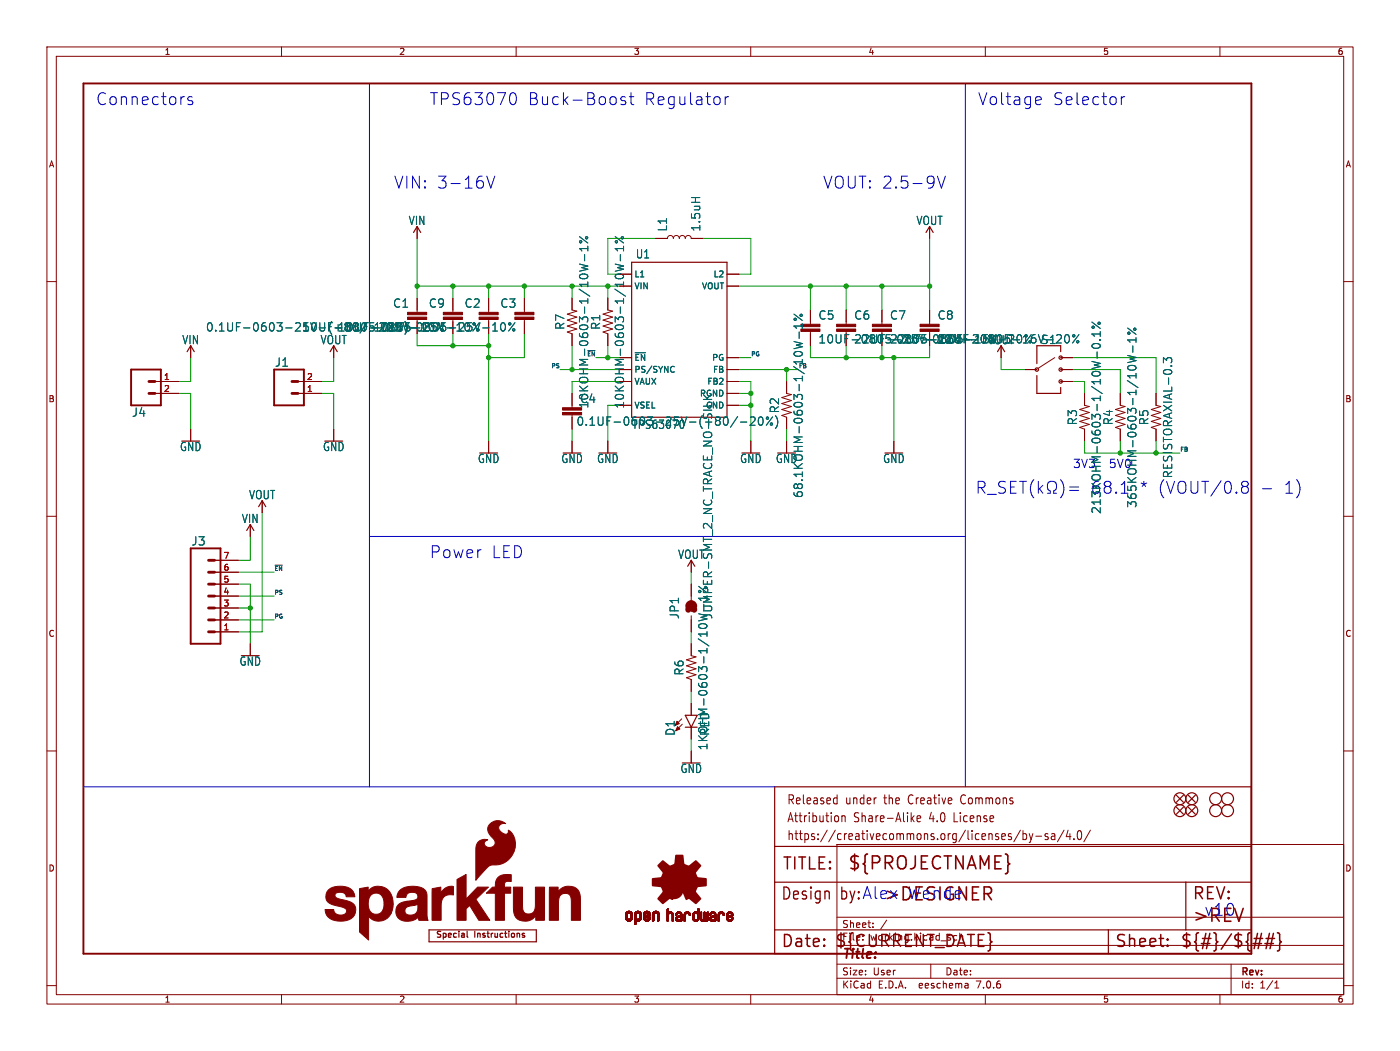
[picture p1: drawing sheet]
<svg xmlns="http://www.w3.org/2000/svg" width="298mm" height="224mm" viewBox="0 0 298 224" stroke-linecap="round" stroke-linejoin="round" font-family="sans-serif">
<defs><g id="words">
<g font-size="3.8" fill="#840000">
<text x="180.6" y="185.7">${PROJECTNAME}</text>
<text x="188.2" y="192.3">&gt;DESIGNER</text>
<text x="254" y="196.9">&gt;REV</text>
</g>
<g font-size="3.5" fill="#0000c2">
<text x="20.3" y="22.6">Connectors</text>
<text x="91.4" y="22.6">TPS63070</text>
<text x="112.3" y="22.6">Buck-Boost</text>
<text x="137.1" y="22.6">Regulator</text>
<text x="208.3" y="22.6">Voltage</text>
<text x="224.2" y="22.6">Selector</text>
<text x="83.8" y="40.4">VIN: 3-16V</text>
<text x="175.3" y="40.4">VOUT: 2.5-9V</text>
<text x="273.2" y="105.4">1)</text>
<text x="91.4" y="119.1">Power</text>
<text x="104.6" y="119.1">LED</text>
<text x="193.3" y="191.8">Wende</text>
<text x="179.1" y="192.1">by:Alex</text>
<text x="256.5" y="195.3">v10</text>
</g>
<text font-size="3.5" fill="#006464" x="232.3" y="105.4">68.1</text>
<g font-size="3.5" fill="#840000">
<text x="166.6" y="185.7">TITLE:</text>
<text x="166.4" y="192.1">Design</text>
<text x="254" y="192.1">REV:</text>
<text x="166.4" y="202.2">Date:</text>
<text x="177.8" y="202.2">${CURRENT_DATE}</text>
<text x="237.5" y="202.2">Sheet:</text>
<text x="251.5" y="202.2">${#}/${##}</text>
</g>
<text font-size="2.8" fill="#840000" x="179.4" y="204.8">Title:</text>
<g font-size="2.7" fill="#840000">
<text x="167.6" y="171.7">Released</text>
<text x="180.2" y="171.7">under</text>
<text x="188.6" y="171.7">the</text>
<text x="194" y="171.7">Creative</text>
<text x="205.4" y="171.7">Commons</text>
<text x="167.6" y="175.5">Attribution</text>
<text x="167.6" y="179.3">https://creativecommons.org/licenses/by-sa/4.0/</text>
<text x="181.9" y="175.5">Share-Alike</text>
<text x="198.2" y="175.5">4.0</text>
<text x="203.7" y="175.5">License</text>
</g>
<g font-size="2.5" fill="#006464">
<text x="87" y="48.2">VIN</text>
<text x="142.3" y="49.4" transform="rotate(-90 142.3 49.4)">L1</text>
<text x="149.5" y="49.4" transform="rotate(-90 149.5 49.4)">1.5uH</text>
<text x="195.2" y="48.2">VOUT</text>
<text x="135.4" y="55.3">U1</text>
<text x="83.7" y="65.8">C1</text>
<text x="91.3" y="65.8">C9</text>
<text x="98.9" y="65.8">C2</text>
<text x="106.6" y="65.8">C3</text>
<text x="43.8" y="70.8">0.1UF-0603-25V-(+80/-20%)</text>
<text x="71.9" y="70.8">10UF-0805-25V-10%</text>
<text x="79.6" y="70.8">10UF-0805-25V-10%</text>
<text x="120.5" y="70.4" transform="rotate(-90 120.5 70.4)">R7</text>
<text x="128.1" y="70.4" transform="rotate(-90 128.1 70.4)">R1</text>
<text x="174.3" y="68.3">C5</text>
<text x="182" y="68.3">C6</text>
<text x="189.6" y="68.3">C7</text>
<text x="199.7" y="68.3">C8</text>
<text x="38.8" y="73.6">VIN</text>
<text x="68.2" y="73.6">VOUT</text>
<text x="174.3" y="73.4">10UF-0805-25V-10%</text>
<text x="199.7" y="73.4">22UF-0805-16V-20%</text>
<text x="210.5" y="73.6">VOUT</text>
<text x="221.8" y="73.5">S1</text>
<text x="58.5" y="78.3">J1</text>
<text x="28" y="89">J4</text>
<text x="123.5" y="86.1">C4</text>
<text x="125.6" y="87.1" transform="rotate(-90 125.6 87.1)">10KOHM-0603-1/10W-1%</text>
<text x="133.2" y="87.1" transform="rotate(-90 133.2 87.1)">10KOHM-0603-1/10W-1%</text>
<text x="166.2" y="88.1" transform="rotate(-90 166.2 88.1)">R2</text>
<text x="122.8" y="90.9">0.1UF-0603-25V-(+80/-20%)</text>
<text x="134.7" y="91.6">TPS63070</text>
<text x="229.7" y="90.7" transform="rotate(-90 229.7 90.7)">R3</text>
<text x="237.3" y="90.7" transform="rotate(-90 237.3 90.7)">R4</text>
<text x="245" y="90.7" transform="rotate(-90 245 90.7)">R5</text>
<text x="38.3" y="96.3">GND</text>
<text x="68.7" y="96.3">GND</text>
<text x="101.8" y="98.9">GND</text>
<text x="119.5" y="98.9">GND</text>
<text x="127.2" y="98.9">GND</text>
<text x="157.6" y="98.9">GND</text>
<text x="165.3" y="98.9">GND</text>
<text x="188.1" y="98.9">GND</text>
<text x="228.6" y="99.9">3V3</text>
<text x="236.3" y="99.9">5V0</text>
<text x="250" y="102" transform="rotate(-90 250 102)">RESISTORAXIAL-0.3</text>
<text x="53" y="106.6">VOUT</text>
<text x="171.3" y="106.2" transform="rotate(-90 171.3 106.2)">68.1KOHM-0603-1/10W-1%</text>
<text x="51.5" y="111.7">VIN</text>
<text x="234.8" y="109.6" transform="rotate(-90 234.8 109.6)">213KOHM-0603-1/10W-0.1%</text>
<text x="242.4" y="108.3" transform="rotate(-90 242.4 108.3)">365KOHM-0603-1/10W-1%</text>
<text x="40.7" y="116.4">J3</text>
<text x="144.4" y="119.3">VOUT</text>
<text x="144.9" y="132" transform="rotate(-90 144.9 132)">JP1</text>
<text x="152" y="132" transform="rotate(-90 152 132)">JUMPER-SMT_2_NC_TRACE_NO-SILK</text>
<text x="51" y="142">GND</text>
<text x="145.9" y="144" transform="rotate(-90 145.9 144)">R6</text>
<text x="144" y="156.9" transform="rotate(-90 144 156.9)">D1</text>
<text x="151" y="159.9" transform="rotate(-90 151 159.9)">1KOHM-0603-1/10W-1%</text>
<text x="151.4" y="156.9" transform="rotate(-90 151.4 156.9)">RED</text>
<text x="144.9" y="164.9">GND</text>
</g>
<g font-size="2.1" fill="#840000">
<text x="179.4" y="197.9">Sheet:</text>
<text x="179.4" y="200.6">File:</text>
<text x="185.5" y="200.6">working.kicad_sch</text>
<text x="179.4" y="208">Size:</text>
<text x="186" y="208">User</text>
<text x="201.4" y="208">Date:</text>
<text x="264.4" y="208.2">Rev:</text>
<text x="179.4" y="210.8">KiCad</text>
<text x="187.1" y="210.8">E.D.A.</text>
<text x="196" y="210.8">eeschema</text>
<text x="208.4" y="210.8">7.0.6</text>
<text x="264.4" y="210.8">Id:</text>
<text x="268.5" y="210.8">1/1</text>
</g>
<g font-size="1.8" fill="#840000">
<text x="35" y="11.9">1</text>
<text x="85" y="11.9">2</text>
<text x="135" y="11.9">3</text>
<text x="185" y="11.9">4</text>
<text x="235" y="11.9">5</text>
<text x="285" y="11.9">6</text>
<text x="10.3" y="35.9">A</text>
<text x="286.7" y="35.9">A</text>
<text x="10.3" y="85.9">B</text>
<text x="286.6" y="85.9">B</text>
<text x="10.3" y="135.9">C</text>
<text x="286.6" y="135.9">C</text>
<text x="10.3" y="185.9">D</text>
<text x="286.6" y="185.9">D</text>
<text x="92.7" y="200.1">Special</text>
<text x="101.1" y="200.1">Instructions</text>
<text x="35" y="213.8">1</text>
<text x="85" y="213.8">2</text>
<text x="135" y="213.8">3</text>
<text x="185" y="213.8">4</text>
<text x="235" y="213.8">5</text>
<text x="285" y="213.8">6</text>
</g>
<g font-size="1.8" fill="#006464">
<text x="135.1" y="59.3">L1</text>
<text x="152" y="59.3">L2</text>
<text x="135.1" y="61.8">VIN</text>
<text x="149.5" y="61.8">VOUT</text>
<text x="135.1" y="77.1">~{EN}</text>
<text x="151.7" y="77.1">PG</text>
<text x="135.1" y="79.6">PS/SYNC</text>
<text x="135.1" y="82.1">VAUX</text>
<text x="150.7" y="82.1">FB2</text>
<text x="151.9" y="79.6">FB</text>
<text x="135.1" y="87.2">VSEL</text>
<text x="149.1" y="84.7">PGND</text>
<text x="150.4" y="87.2">GND</text>
</g>
<g font-size="1.8" fill="#a90000">
<text x="34.9" y="81">1</text>
<text x="34.9" y="83.6">2</text>
<text x="65.3" y="83.6">1</text>
<text x="65.3" y="81">2</text>
<text x="47.6" y="119.1">7</text>
<text x="47.6" y="124.2">5</text>
<text x="47.6" y="121.7">6</text>
<text x="47.6" y="131.8">2</text>
<text x="47.6" y="129.3">3</text>
<text x="47.6" y="126.7">4</text>
<text x="47.6" y="134.4">1</text>
</g>
<g font-size="1.2" fill="#0f0f0f">
<text x="125" y="76">~{EN}</text>
<text x="160" y="76">PG</text>
<text x="117.4" y="78.5">PS</text>
<text x="170.2" y="78.5">FB</text>
<text x="251.5" y="96.3">FB</text>
<text x="58.4" y="121.7">~{EN}</text>
<text x="58.4" y="126.8">PS</text>
<text x="58.4" y="131.8">PG</text>
</g>
</g></defs>
<g fill="none" stroke="#840000" stroke-width=".21">
<path d="M10 10h278.4v203.9h-278.4zM12 12h274.4v199.9h-274.4zM60 10v2M110 10v2M160 10v2M210 10v2M260 10v2M10 60h2M88.9 48.3v2.5M132.1 58.4h2.5M139.7 50.8h2.5l.2-.4 .5-.2 .4 .2 .2 .4 .2-.4 .4-.2 .5 .2 .2 .4 .2-.4 .4-.2 .5 .2 .1 .4 .2-.4 .5-.2 .4 .2 .2 .4h2.6M154.9 58.4h2.6"/>
<path d="M198.1 48.3v2.5M286.4 60h2M40.6 73.7v2.5M71.1 73.7v2.5M88.9 63.5v3M88.9 68.1v.5M96.5 63.5v3M96.5 68.1v.5M104.1 63.5v3M104.1 68.1v3M111.8 63.5v3M111.8 68.1v3"/>
<path d="M121.9 63.5v2.5l1 .3-2 .6 2 .7-2 .6 2 .6-2 .7 2 .6-2 .6 1 .4v2.6M129.5 63.5v2.5l1.1 .3-2.1 .6 2.1 .7-2.1 .6 2.1 .6-2.1 .7 2.1 .6-2.1 .6 1 .4v2.6M132.1 78.7h2.5M132.1 61h2.5M132.1 76.2h2.5M154.9 78.7h2.6M154.9 61h2.6M154.9 76.2h2.6M172.7 66v3.1M172.7 70.6v3.1M180.3 66v3.1M180.3 70.6v.5"/>
<path d="M188 66v3.1M188 70.6v.5M198.1 66v3.1M198.1 70.6v.5M213.4 73.7v2.5M218.4 78.7h2.6M224.8 76.2l-3.6 2.3M226.1 78.7h2.5M226.1 76.2h2.5M33 83.8h5.1M33 81.3h5.1M40.6 91.4v2.6"/>
<path d="M63.5 83.8h5.1M63.5 81.3h5.1M71.1 91.4v2.6M104.1 94v2.5M121.9 83.8v3.1M121.9 88.4v3M121.9 94v2.5M129.5 94v2.5M132.1 86.4h2.5M132.1 81.3h2.5M154.9 83.8h2.6M154.9 86.4h2.6"/>
<path d="M154.9 81.3h2.6M160 94v2.5M167.6 81.3v2.5l1.1 .3-2.1 .6 2.1 .6-2.1 .7 2.1 .6-2.1 .6 2.1 .7-2.1 .6 1 .4v2.5M167.6 94v2.5M190.5 94v2.5M226.1 81.3h2.5M231.1 83.8v2.6l1.1 .2-2.1 .6 2.1 .7-2.1 .6 2.1 .7-2.1 .6 2.1 .6-2.1 .7 1 .3v2.6M238.8 83.8v2.6l1 .2-2.1 .6 2.1 .7-2.1 .6 2.1 .7-2.1 .6 2.1 .6-2.1 .7 1.1 .3v2.6M246.4 83.8v2.6l1 .2-2 .6 2 .7-2 .6 2 .7-2 .6 2 .6-2 .7 1 .3v2.6M10 110h2M45.7 119.4h5.1M53.3 111.8v2.5"/>
<path d="M55.9 106.7v2.5M147.3 119.4v2.5M286.4 110h2M45.7 134.6h5.1M45.7 132.1h5.1M45.7 129.5h5.1M45.7 127h5.1M45.7 124.5h5.1M45.7 121.9h5.1M53.3 137.2v2.5M147.3 124.5v3.4M147.3 131.2v3.4"/>
<path d="M147.3 137.2v2.5l1 .3-2 .6 2 .6-2 .7 2 .6-2 .6 2 .7-2 .6 1 .4v2.5M10 160h2M145.3 153.2l-1.4 1.4M145.4 154.3l-1.4 1.4M147.3 149.9v2.5M147.3 154.9v2.6M286.4 160h2M147.3 160v2.6M177.9 170l.5 .1M178.4 179.9h108v32h-108zM178.4 169.3v2M178.4 171.2l-.5 .1"/>
<path d="M178.6 174v.9M179.4 173.8v1.3M179.4 174l.3-.2 .4 .1v1.2M194.3 174.4l.5 .7M194.8 173.8l-.6 .7M195.4 174.4l.8-.1-.1-.4-.4-.1-.3 .3 .1 .9h.6M217.5 176.9l-1.4 2.5M218 177v1.9M218 177.7l.5-.1 .3 .4-.2 .8h-.6M219.4 177.6l.3 1.3M219.7 178.9l-.3 .6M220.1 177.6l-.4 1.3"/>
<path d="M220.8 178.2h1.2M223.3 177.7l-.4-.1-.2 .3 .1 .3 .5 .1v.5h-.6M224.1 177.7h.6l.1 1.2M224.8 178.1l-.5 .1a.4 .4 0 0 0-.3 .3 .4 .4 0 0 0 .3 .4l.5-.1M226.8 176.9l-1.4 2.5M227.6 176.9l-.4 1.4h1.1M228 177.6v1.3M228.9 178.7v.2M229.8 177.1l.3-.1a1.34 1.34 0 0 1 0 1.9h-.1a1.44 1.44 0 0 1-.2-1.8zM232.4 176.9l-1.4 2.5M178.4 195.4h108M186 197.5v.1"/>
<path d="M186 196.7v.1M189 196l-1.3 2M10 210h2M60 211.9v2M110 211.9v2M160 211.9v2M178.4 208.4h108M178.4 205.4h108M178.4 201.4h108M198.4 205.4v3M206.3 209.6v.9M206.3 210.4l-.1 .1"/>
<path d="M206.3 209.9h-.1M210 211.9v2M260 211.9v2M262.4 205.4v6.5M271.7 210.5h.8M271.7 209.4l.4-.4v1.5M286.4 210h2"/>
</g>
<g fill="none" stroke="#840000" stroke-width=".25">
<path d="M88.1 49.5l.8-1.2 .8 1.2M134.6 55.9h20.3v33h-20.3zM197.4 49.5l.7-1.2 .8 1.2M39.9 74.9l.7-1.2 .8 1.2M70.4 74.9l.7-1.2 .8 1.2M212.6 74.9l.8-1.2 .7 1.2M226.1 74.9v-1.2h-5.1v3.8M221 80v3.8h5.1v-1.2M52.6 113l.7-1.2 .8 1.2M55.1 108l.8-1.3 .7 1.3M146.6 120.7l.7-1.3 .8 1.3M147.3 128.5v1.8"/>
<path d="M146 154.9h2.6M146 152.4h2.6l-1.3 2.5zM165.1 167.6h101.6v35.6h-101.6zM250.7 169.4l1.5 1.5M250.7 172l1.5 1.5M252.2 169.4l-1.5 1.5M252.2 172l-1.5 1.5M253.2 172l1.6 1.5M253.2 169.4l1.6 1.5M254.8 169.4l-1.6 1.5M254.8 172l-1.6 1.5M91.4 198.1h22.9v2.6h-22.9z"/>
<path d="M99.6 198.4v1.1l.1 .2M111.8 199.3v.3M165.1 198.1h101.6M165.1 180.3h101.6M165.1 188h101.6M236.2 198.1v5.1M252.7 188v10.1"/>
<circle cx="221" cy="78.7" r=".36"/>
<circle cx="226.1" cy="76.2" r=".36"/>
<circle cx="226.1" cy="78.7" r=".36"/>
<circle cx="226.1" cy="81.3" r=".36"/>
<circle cx="251.5" cy="170.2" r="1.27"/>
<circle cx="251.5" cy="172.7" r="1.27"/>
<circle cx="254" cy="172.7" r="1.27"/>
<circle cx="254" cy="170.2" r="1.27"/>
<circle cx="259.1" cy="172.7" r="1.27"/>
<circle cx="259.1" cy="170.2" r="1.27"/>
<circle cx="261.6" cy="170.2" r="1.27"/>
<circle cx="261.6" cy="172.7" r="1.27"/>
</g>
<g fill="none" stroke="#006464" stroke-width=".21">
<path d="M123.5 56.3l1.8 .4-1.3 .3 1.3 .4-1.8 .4M123.5 50.4l1.8 1.4M124.6 54.2v1.4M125.3 53h-1.8l.5 .5M125.3 52.5v1M131.1 56.3l1.8 .4-1.3 .3 1.3 .4-1.8 .4M131.1 50.4l1.8 1.4M132.2 54.2v1.4M132.9 52.5v1M132.9 53h-1.8l.5 .5M147.4 42.1h1.7M148.2 42.1v1"/>
<path d="M102.9 69.9h1.3M105 70.5h1M105 69.3l.5-.5v1.7M106.9 68.9l.2-.1a.95 .95 0 0 1 .6 .8 .95 .95 0 0 1-.6 .9l-.2-.1-.2-.5zM109.7 68.8l-1.3 1.7M135.4 75.2h2.2M143.3 78l.4 .2M143.7 79.2l-.4 .1M169.2 72.8l1.8 .4-1.3 .3 1.3 .4-1.8 .4M169.2 66.9l1.8 1.4M170.3 70.7v1.4M171 69v1"/>
<path d="M171 69.5h-1.8l.5 .5M197.7 72.4h1.8M225.2 71.5l.7-.2 .2 .2 .1 .3-1.1 1.3h1.1M227.1 71.4l.2-.1a.95 .95 0 0 1 .6 .9 .95 .95 0 0 1-.6 .9 1.18 1.18 0 0 1-.2-1.7zM229.9 71.3l-1.3 1.8M232.7 68.6l1.8 1.4M232.8 73.4a1.18 1.18 0 0 1 1.7 .2 .95 .95 0 0 1-.9 .6 .95 .95 0 0 1-.9-.6zM233.8 75v1.3M234.3 72.4h.2M234.5 70.7v1M234.5 71.2h-1.8l.5 .5M240.3 75.7l1.8 .5-1.3 .3 1.3 .3-1.8 .5"/>
<path d="M240.3 69.9l1.8 1.3M241.4 73.7v1.4M242.1 72.4h-1.8l.5 .5M242.1 71.9v1M248 77.3v-1.1l.6 .6 .2-.5h.8l.1 .2v.5l-.1 .3M154.9 88.9l.3 .6-.3 1M157.2 88.7l-1.5 2.3M157.8 89.9h1.4M159.9 89l.7-.2 .3 .2v.3l-1.1 1.3h1.1M161.8 89l.2-.2a.95 .95 0 0 1 .7 .9 .95 .95 0 0 1-.7 .9l-.2-.2-.2-.5zM164.7 88.8l-1.4 1.8M165.3 88.7a2.06 2.06 0 0 1 0 2.6"/>
<path d="M148.9 130.8l1.8 .4M148.9 124.9l1.8 1.4M149.3 125.9l-.2-.1-.2 .2 .2 .3 .2-.1M150.7 127.5h-1.8l.4 .3"/>
<circle cx="123.8" cy="51.5" r=".25"/>
<circle cx="125" cy="50.7" r=".25"/>
<circle cx="131.4" cy="51.5" r=".25"/>
<circle cx="132.6" cy="50.7" r=".25"/>
<circle cx="108.6" cy="69" r=".25"/>
<circle cx="109.5" cy="70.3" r=".25"/>
<circle cx="169.5" cy="68" r=".25"/>
<circle cx="170.7" cy="67.2" r=".25"/>
<circle cx="228.8" cy="71.5" r=".25"/>
<circle cx="229.7" cy="72.8" r=".25"/>
<circle cx="233" cy="69.7" r=".25"/>
<circle cx="234.2" cy="68.9" r=".25"/>
<circle cx="240.6" cy="71" r=".25"/>
<circle cx="241.9" cy="70.1" r=".25"/>
<circle cx="163.6" cy="89.1" r=".25"/>
<circle cx="164.4" cy="90.4" r=".25"/>
</g>
<g fill="#840000" stroke="#840000" stroke-width=".21">
<path d="M170.7 70.1h4.1v.5h-4.1z"/>
<path d="M170.7 69.1h4.1v.5h-4.1z"/>
<path d="M102.1 67.6h4.1v.5h-4.1z"/>
<path d="M102.1 66.5h4.1v.6h-4.1z"/>
<path d="M109.7 67.6h4.1v.5h-4.1z"/>
<path d="M109.7 66.5h4.1v.6h-4.1z"/>
<path d="M94.5 67.6h4.1v.5h-4.1z"/>
<path d="M94.5 66.5h4.1v.6h-4.1z"/>
<path d="M144.4 154.8l.5 .5-.9 .4z"/>
<path d="M196.1 70.1h4.1v.5h-4.1z"/>
<path d="M196.1 69.1h4.1v.5h-4.1z"/>
<path d="M86.9 67.6h4v.5h-4z"/>
<path d="M86.9 66.5h4v.6h-4z"/>
<path d="M119.9 87.9h4.1v.5h-4.1z"/>
<path d="M119.9 86.9h4.1v.5h-4.1z"/>
<path d="M81.8 192.6h2l-.4 2-1.7-.8z"/>
<path d="M97.4 187.4l1.9-1.1v5.3l2.5-2.6h2.3l-2.7 2.6 3 4.5h-2.4l-1.9-3.2-.8 .7v2.5h-1.9z"/>
<path d="M86.7 192l1.3-.1 .2 1-1.1 .2z"/>
<path d="M92.1 189.3l1.9-.3v1.3a2.34 2.34 0 0 1 2.6-1.4v1.8a2.13 2.13 0 0 0-2.6 2.6v2.8h-1.9z"/>
<path d="M109.4 189h2v2a7.9 7.9 0 0 0 .2 3.3 1.43 1.43 0 0 0 1.7 .3 1.43 1.43 0 0 0 .8-1.4v-4.2h2l-.1 7.1h-1.1a.52 .52 0 0 1-.7-.1 .52 .52 0 0 1 0-.7v-.2a2.68 2.68 0 0 1-4.5-.1l-.3-1z"/>
<path d="M117.1 189h1.1a.52 .52 0 0 1 .7 .1 .52 .52 0 0 1 0 .6v.3a2.68 2.68 0 0 1 4.5 0l.3 1.1v5h-1.9v-2a7.9 7.9 0 0 0-.3-3.3 1.42 1.42 0 0 0-1.6-.3 1.42 1.42 0 0 0-.8 1.4l-.1 4.2h-1.9z"/>
<path d="M76.6 189.3l1.9-.3v.9a2.88 2.88 0 0 1 3-1.1 2.88 2.88 0 0 1 2.1 2.4l.2 1.4h-2a1.87 1.87 0 0 0-2.1-2.3 2.39 2.39 0 0 0-1.1 3.1 1.6 1.6 0 0 0 1.4 1.4 1.6 1.6 0 0 0 1.7-1l1.7 .8a2.81 2.81 0 0 1-4.8 .6v5.1l-2-1.7z"/>
<path d="M70 189.6a4.4 4.4 0 0 1 5 0l.5 .9 .1 .6h-1.8a1.39 1.39 0 0 0-2.4-.5 .88 .88 0 0 0 1 1 6.3 6.3 0 0 1 3 1.1 2.23 2.23 0 0 1-1.6 3.4 4 4 0 0 1-4.2-1.1l-.3-1.2h1.8a1.51 1.51 0 0 0 1.2 1.1 1.51 1.51 0 0 0 1.5-.6v-.4a4 4 0 0 0-2.5-1 1.9 1.9 0 0 1-1.8-1.3 1.9 1.9 0 0 1 .5-2z"/>
<path d="M106.2 186.9a4.3 4.3 0 0 1 2.8-.5l-.1 1.4a.95 .95 0 0 0-1.4 .9v.2a.62 .62 0 0 0 .9 .1h.4v1.3h-1.3v5.8h-1.9v-5.8h-1.9l.8-.8a.99 .99 0 0 1 1.1-.5v-.3a2.67 2.67 0 0 1 .6-1.8z"/>
<path d="M104.4 175.6a2.45 2.45 0 0 1 3.4-.1 1.05 1.05 0 0 0-1.4 .6 1.05 1.05 0 0 0 .6 1.3 .71 .71 0 0 0 .9 .4 .71 .71 0 0 0 .4-.8v-.1a4 4 0 0 1 .4 5.9 4.4 4.4 0 0 1-3.9 1.5 5.5 5.5 0 0 0-2.5 2.2l-.9 1.1v-6.4a1.94 1.94 0 0 1 2.6-2.3 .82 .82 0 0 0-.8 .9 .82 .82 0 0 0 .9 .8 1.1 1.1 0 0 0 1.4-.6 1.1 1.1 0 0 0-.5-1.4 2.08 2.08 0 0 1-.6-3z"/>
<path d="M85.3 189.7a4.8 4.8 0 0 1 5.3-.1 5.3 5.3 0 0 1 .4 3.1v2.3l.3 1.1h-1.4a.56 .56 0 0 1-.6-.1 .56 .56 0 0 1-.2-.6 3.3 3.3 0 0 1-4.3 .1 2.19 2.19 0 0 1-.2-2.4 2.19 2.19 0 0 1 2.1-1.1l.4 1.1a.96 .96 0 0 0-.8 1.1 .96 .96 0 0 0 1.2 .8 1.68 1.68 0 0 0 1.6-2.1v-.3l-.9 .3-.2-1a.91 .91 0 0 0 1-1 .91 .91 0 0 0-1.2-.8 1.09 1.09 0 0 0-1.3 1.1h-1.9l.2-.9z"/>
<path d="M133.3 195.6h.4z"/>
<path d="M133.3 195.5l.4 .1z"/>
<path d="M133.3 195.5h.4z"/>
<path d="M133.3 195.4l.4 .1z"/>
<path d="M133.3 195.4h.4z"/>
<path d="M133.3 195.3l.4 .1z"/>
<path d="M133.3 195.3h.4z"/>
<path d="M133.3 195.2l.4 .1z"/>
<path d="M133.3 195.2h.4z"/>
<path d="M133.3 195.1l.4 .1z"/>
<path d="M133.3 195.1h.4z"/>
<path d="M133.3 195l.4 .1z"/>
<path d="M133.3 195h.4z"/>
<path d="M133.3 194.9l.4 .1z"/>
<path d="M133.3 194.9h.4z"/>
<path d="M133.3 194.8l.4 .1z"/>
<path d="M133.3 194.8h.4z"/>
<path d="M133.3 195.6l.4 .1z"/>
<path d="M133.3 194.7l.4 .1z"/>
<path d="M133.3 194.7h.4z"/>
<path d="M133.3 195.8h.5z"/>
<path d="M133.3 195.7l.5 .1z"/>
<path d="M133.3 195.7h.5z"/>
<path d="M133.3 194.7h.5z"/>
<path d="M133.4 195.8h.5z"/>
<path d="M133.4 195.8h.4z"/>
<path d="M133.4 194.6l.4 .1z"/>
<path d="M133.4 194.6h.4z"/>
<path d="M133.4 194.6h.5z"/>
<path d="M133.4 195.8l.5 .1z"/>
<path d="M133.4 195.9h.5z"/>
<path d="M133.4 195.9h.6z"/>
<path d="M133.4 194.5l.5 .1z"/>
<path d="M133.4 194.5h.6z"/>
<path d="M133.4 195.9h1.3z"/>
<path d="M133.4 194.5h1.3z"/>
<path d="M133.4 195.9l1.3 .1z"/>
<path d="M133.4 196h1.3z"/>
<path d="M133.4 194.4l1.3 .1z"/>
<path d="M133.5 196h1.1z"/>
<path d="M133.5 194.4h1.1z"/>
<path d="M133.5 196.1h1.1z"/>
<path d="M133.5 196l1.1 .1z"/>
<path d="M133.5 194.3l1.1 .1z"/>
<path d="M133.5 194.3h1.1z"/>
<path d="M133.6 196.1h.9z"/>
<path d="M133.6 194.3h.9z"/>
<path d="M133.6 196.1l.9 .1z"/>
<path d="M133.6 194.3h.8z"/>
<path d="M133.7 196.2h.7z"/>
<path d="M133.7 194.2l.7 .1z"/>
<path d="M133.7 194.2h.7z"/>
<path d="M133.8 196.2h.5z"/>
<path d="M133.8 194.2h.5z"/>
<path d="M133.9 194.2h.3z"/>
<path d="M133.9 196.2l.3 .1z"/>
<path d="M133.9 196.3h.3z"/>
<path d="M134 196.3h.1z"/>
<path d="M134 194.1l.2 .1z"/>
<path d="M134.1 194.5h.6z"/>
<path d="M134.1 195.9h.6z"/>
<path d="M134.2 194.5l.5 .1z"/>
<path d="M134.2 195.9h.5z"/>
<path d="M134.2 194.6h.5z"/>
<path d="M134.2 195.8l.5 .1z"/>
<path d="M134.2 195.8h.5z"/>
<path d="M134.3 195.8h.4z"/>
<path d="M134.3 195.8h.5z"/>
<path d="M134.3 194.6h.4z"/>
<path d="M134.3 194.6h.5z"/>
<path d="M134.3 195.7l.5 .1z"/>
<path d="M134.3 194.7h.5z"/>
<path d="M134.3 194.6l.5 .1z"/>
<path d="M134.3 195.7h.5z"/>
<path d="M134.4 195.7h.4z"/>
<path d="M134.4 194.7h.4z"/>
<path d="M134.4 195.6l.4 .1z"/>
<path d="M134.4 195.6h.4z"/>
<path d="M134.4 194.8h.4z"/>
<path d="M134.4 194.7l.4 .1z"/>
<path d="M134.4 195.5l.4 .1z"/>
<path d="M134.4 195.5h.4z"/>
<path d="M134.4 195.4l.4 .1z"/>
<path d="M134.4 195.4h.4z"/>
<path d="M134.4 195.3l.4 .1z"/>
<path d="M134.4 195.3h.4z"/>
<path d="M134.4 195.2l.4 .1z"/>
<path d="M134.4 195.2h.4z"/>
<path d="M134.4 195.1l.4 .1z"/>
<path d="M134.4 195.1h.4z"/>
<path d="M134.4 195l.4 .1z"/>
<path d="M134.4 195h.4z"/>
<path d="M134.4 194.9l.4 .1z"/>
<path d="M134.4 194.9h.4z"/>
<path d="M134.4 194.8l.4 .1z"/>
<path d="M135.2 196.9h.3z"/>
<path d="M135.2 196.9h.4z"/>
<path d="M135.2 196.8l.4 .1z"/>
<path d="M135.2 196.8h.4z"/>
<path d="M135.2 196.7l.4 .1z"/>
<path d="M135.2 196.7h.4z"/>
<path d="M135.2 196.6l.4 .1z"/>
<path d="M135.2 196.6h.4z"/>
<path d="M135.2 196.5l.4 .1z"/>
<path d="M135.2 196.5h.4z"/>
<path d="M135.2 196.4l.4 .1z"/>
<path d="M135.2 196.4h.4z"/>
<path d="M135.2 196.3l.4 .1z"/>
<path d="M135.2 196.3h.4z"/>
<path d="M135.2 196.2l.4 .1z"/>
<path d="M135.2 196.2h.4z"/>
<path d="M135.2 196.2h.5z"/>
<path d="M135.2 196.2h1.1z"/>
<path d="M135.2 196.2h1.2z"/>
<path d="M135.2 196.1l1.2 .1z"/>
<path d="M135.2 196.1h1.2z"/>
<path d="M135.2 196.1h1.3z"/>
<path d="M135.2 196l1.3 .1z"/>
<path d="M135.2 196h1.3z"/>
<path d="M135.2 196h1.4z"/>
<path d="M135.2 195.9l1.4 .1z"/>
<path d="M135.2 195.9h1.4z"/>
<path d="M135.2 195.9h.7z"/>
<path d="M135.2 195.9h.6z"/>
<path d="M135.2 195.8l.6 .1z"/>
<path d="M135.2 195.8h.6z"/>
<path d="M135.2 195.8h.5z"/>
<path d="M135.2 195.7l.5 .1z"/>
<path d="M135.2 195.7h.5z"/>
<path d="M135.2 195.7h.4z"/>
<path d="M135.2 195.6l.4 .1z"/>
<path d="M135.2 195.6h.4z"/>
<path d="M135.2 195.5l.4 .1z"/>
<path d="M135.2 195.5h.4z"/>
<path d="M135.2 195.4l.4 .1z"/>
<path d="M135.2 195.4h.4z"/>
<path d="M135.2 195.3l.4 .1z"/>
<path d="M135.2 195.3h.4z"/>
<path d="M135.2 195.2l.4 .1z"/>
<path d="M135.2 195.2h.4z"/>
<path d="M135.2 195.1l.4 .1z"/>
<path d="M135.2 195.1h.4z"/>
<path d="M135.2 195l.4 .1z"/>
<path d="M135.2 195h.4z"/>
<path d="M135.2 194.9l.4 .1z"/>
<path d="M135.2 194.9h.4z"/>
<path d="M135.2 194.8l.4 .1z"/>
<path d="M135.2 194.8h.4z"/>
<path d="M135.2 194.7l.4 .1z"/>
<path d="M135.2 194.7h.4z"/>
<path d="M135.2 194.7h.5z"/>
<path d="M135.2 196.9h.2z"/>
<path d="M135.3 196.9l.1 .1z"/>
<path d="M135.3 194.7h.4z"/>
<path d="M135.3 194.6l.4 .1z"/>
<path d="M135.3 194.6h.4z"/>
<path d="M135.3 194.6h.5z"/>
<path d="M135.3 194.5l.5 .1z"/>
<path d="M135.3 194.5h.6z"/>
<path d="M135.3 194.5h1.3z"/>
<path d="M135.4 194.5h1.2z"/>
<path d="M135.4 194.4l1.2 .1z"/>
<path d="M135.4 194.4h1.2z"/>
<path d="M135.4 194.4h1.1z"/>
<path d="M135.5 194.3l1 .1z"/>
<path d="M135.5 194.3h1z"/>
<path d="M135.5 194.3h.9z"/>
<path d="M135.6 194.3h.8z"/>
<path d="M135.6 194.2l.7 .1z"/>
<path d="M135.6 194.2h.7z"/>
<path d="M135.7 194.2h.6z"/>
<path d="M135.7 196.2h.5z"/>
<path d="M135.7 194.2h.5z"/>
<path d="M135.8 194.2h.4z"/>
<path d="M135.8 196.2l.3 .1z"/>
<path d="M135.8 194.2h.3z"/>
<path d="M135.8 196.3h.3z"/>
<path d="M135.8 194.1l.2 .1z"/>
<path d="M135.9 196.3h.1z"/>
<path d="M136 194.5h.6z"/>
<path d="M136 195.9h.6z"/>
<path d="M136.1 195.9h.5z"/>
<path d="M136.1 194.5l.5 .1z"/>
<path d="M136.1 194.6h.5z"/>
<path d="M136.1 195.8l.5 .1z"/>
<path d="M136.1 195.8h.5z"/>
<path d="M136.2 195.8h.4z"/>
<path d="M136.2 194.6h.4z"/>
<path d="M136.2 195.8h.5z"/>
<path d="M136.2 194.6h.5z"/>
<path d="M136.2 194.7h.5z"/>
<path d="M136.2 194.6l.5 .1z"/>
<path d="M136.2 195.7l.5 .1z"/>
<path d="M136.2 195.7h.5z"/>
<path d="M136.3 195.7h.4z"/>
<path d="M136.3 194.7h.4z"/>
<path d="M136.3 195.6l.4 .1z"/>
<path d="M136.3 194.8h.4z"/>
<path d="M136.3 194.7l.4 .1z"/>
<path d="M136.3 195.6h.4z"/>
<path d="M136.3 195.5l.4 .1z"/>
<path d="M136.3 195.5h.4z"/>
<path d="M136.3 195.4l.4 .1z"/>
<path d="M136.3 195.4h.4z"/>
<path d="M136.3 195.3l.4 .1z"/>
<path d="M136.3 195.3h.4z"/>
<path d="M136.3 195.2l.4 .1z"/>
<path d="M136.3 195.2h.4z"/>
<path d="M136.3 195.1l.4 .1z"/>
<path d="M136.3 195.1h.4z"/>
<path d="M136.3 195l.4 .1z"/>
<path d="M136.3 195h.4z"/>
<path d="M136.3 194.9l.4 .1z"/>
<path d="M136.3 194.9h.4z"/>
<path d="M136.3 194.8l.4 .1z"/>
<path d="M137.2 195.7h.4z"/>
<path d="M137.2 195.6l.4 .1z"/>
<path d="M137.2 195.6h.4z"/>
<path d="M137.2 195.6h.3z"/>
<path d="M137.2 195.5l.4 .1z"/>
<path d="M137.2 195.5h.4z"/>
<path d="M137.2 195.5h.5z"/>
<path d="M137.2 195.4l.6 .1z"/>
<path d="M137.2 195.4h.6z"/>
<path d="M137.2 195.4h.7z"/>
<path d="M137.2 195.4h.8z"/>
<path d="M137.2 195.3l.8 .1z"/>
<path d="M137.2 195.3h.8z"/>
<path d="M137.2 195.3h.9z"/>
<path d="M137.2 195.3h1z"/>
<path d="M137.2 195.2l1 .1z"/>
<path d="M137.2 195.2h1z"/>
<path d="M137.2 195.2h1.1z"/>
<path d="M137.2 195.2h1.2z"/>
<path d="M137.2 195.1l1.2 .1z"/>
<path d="M137.2 195.1h1.3z"/>
<path d="M137.2 195.1h1.4z"/>
<path d="M137.2 195.1h.3z"/>
<path d="M137.2 195l.3 .1z"/>
<path d="M137.2 195h.3z"/>
<path d="M137.2 194.9l.3 .1z"/>
<path d="M137.2 194.9h.3z"/>
<path d="M137.2 194.8l.3 .1z"/>
<path d="M137.2 194.8h.3z"/>
<path d="M137.2 194.8h.4z"/>
<path d="M137.2 194.7l.4 .1z"/>
<path d="M137.2 194.7h.4z"/>
<path d="M137.2 195.8h.4z"/>
<path d="M137.2 195.7l.4 .1z"/>
<path d="M137.2 194.6l.4 .1z"/>
<path d="M137.2 195.8h.5z"/>
<path d="M137.2 194.6h.4z"/>
<path d="M137.2 194.6h.5z"/>
<path d="M137.2 195.9h.6z"/>
<path d="M137.2 195.8l.5 .1z"/>
<path d="M137.2 194.5l.6 .1z"/>
<path d="M137.2 195.9h1.3z"/>
<path d="M137.2 194.5h.6z"/>
<path d="M137.2 194.5h1.3z"/>
<path d="M137.3 195.9l1.2 .1z"/>
<path d="M137.3 195.9h1.2z"/>
<path d="M137.3 194.5h1.2z"/>
<path d="M137.3 196h1.2z"/>
<path d="M137.3 194.4l1.2 .1z"/>
<path d="M137.3 196h1.1z"/>
<path d="M137.3 194.4h1.2z"/>
<path d="M137.3 194.4h1.1z"/>
<path d="M137.3 196l1.1 .1z"/>
<path d="M137.4 196.1h1z"/>
<path d="M137.4 194.4h1z"/>
<path d="M137.4 194.3l1 .1z"/>
<path d="M137.4 196.1h.9z"/>
<path d="M137.4 194.3h1z"/>
<path d="M137.4 194.3h.9z"/>
<path d="M137.5 196.1l.8 .1z"/>
<path d="M137.5 194.3h.8z"/>
<path d="M137.5 196.2h.8z"/>
<path d="M137.5 196.2h.7z"/>
<path d="M137.5 194.2l.8 .1z"/>
<path d="M137.5 194.2h.7z"/>
<path d="M137.6 194.2h.6z"/>
<path d="M137.6 196.2h.6z"/>
<path d="M137.6 194.2h.5z"/>
<path d="M137.6 196.2h.5z"/>
<path d="M137.6 195.1h1z"/>
<path d="M137.7 194.2h.4z"/>
<path d="M137.7 196.2h.4z"/>
<path d="M137.7 195.1h.9z"/>
<path d="M137.7 194.2h.3z"/>
<path d="M137.7 196.2l.3 .1z"/>
<path d="M137.7 196.3h.3z"/>
<path d="M137.7 195l.9 .1z"/>
<path d="M137.8 196.3h.2z"/>
<path d="M137.8 195h.8z"/>
<path d="M137.8 194.1l.2 .1z"/>
<path d="M137.9 195h.7z"/>
<path d="M137.9 194.5h.6z"/>
<path d="M138 195.9h.5z"/>
<path d="M138 194.9l.6 .1z"/>
<path d="M138 194.5l.5 .1z"/>
<path d="M138 194.9h.6z"/>
<path d="M138 194.6h.6z"/>
<path d="M138 195.8l.5 .1z"/>
<path d="M138 195.8h.5z"/>
<path d="M138.1 195.8h.5z"/>
<path d="M138.1 194.6h.5z"/>
<path d="M138.1 194.9h.5z"/>
<path d="M138.1 194.7h.5z"/>
<path d="M138.1 194.6l.5 .1z"/>
<path d="M138.2 195.7l.4 .1z"/>
<path d="M138.2 195.7h.4z"/>
<path d="M138.2 194.8l.4 .1z"/>
<path d="M138.2 194.7h.4z"/>
<path d="M138.2 194.8h.4z"/>
<path d="M138.2 194.7l.4 .1z"/>
<path d="M138.2 195.6l.4 .1z"/>
<path d="M138.2 195.6h.4z"/>
<path d="M138.2 195.5l.4 .1z"/>
<path d="M138.2 195.5h.4z"/>
<path d="M138.3 195.5h.3z"/>
<path d="M138.3 195.4l.3 .1z"/>
<path d="M138.3 195.4h.3z"/>
<path d="M138.4 195.4h.2z"/>
<path d="M139 196.2h.3z"/>
<path d="M139 196.2h.4z"/>
<path d="M139 196.1l.4 .1z"/>
<path d="M139 196.1h.4z"/>
<path d="M139 196l.4 .1z"/>
<path d="M139 196h.4z"/>
<path d="M139 195.9l.4 .1z"/>
<path d="M139 195.9h.4z"/>
<path d="M139 195.8l.4 .1z"/>
<path d="M139 195.8h.4z"/>
<path d="M139 195.7l.4 .1z"/>
<path d="M139 195.7h.4z"/>
<path d="M139 195.6l.4 .1z"/>
<path d="M139 195.6h.4z"/>
<path d="M139 195.5l.4 .1z"/>
<path d="M139 195.5h.4z"/>
<path d="M139 195.4l.4 .1z"/>
<path d="M139 195.4h.4z"/>
<path d="M139 195.3l.4 .1z"/>
<path d="M139 195.3h.4z"/>
<path d="M139 195.2l.4 .1z"/>
<path d="M139 195.2h.4z"/>
<path d="M139 195.1l.4 .1z"/>
<path d="M139 195.1h.4z"/>
<path d="M139 195l.4 .1z"/>
<path d="M139 195h.4z"/>
<path d="M139 194.9l.4 .1z"/>
<path d="M139 194.9h.4z"/>
<path d="M139 194.8l.4 .1z"/>
<path d="M139 194.8h.4z"/>
<path d="M139.1 196.2h.2z"/>
<path d="M139.1 194.8h.3z"/>
<path d="M139.1 194.8h.4z"/>
<path d="M139.1 194.7l.4 .1z"/>
<path d="M139.1 194.7h.4z"/>
<path d="M139.1 196.2h.1z"/>
<path d="M139.1 194.6l.4 .1z"/>
<path d="M139.1 194.6h.4z"/>
<path d="M139.1 194.6h.5z"/>
<path d="M139.1 194.6h.6z"/>
<path d="M139.1 194.5l.6 .1z"/>
<path d="M139.1 194.5h.6z"/>
<path d="M139.1 194.5h1.3z"/>
<path d="M139.2 194.5h1.2z"/>
<path d="M139.2 194.4l1.2 .1z"/>
<path d="M139.2 194.4h1.2z"/>
<path d="M139.2 194.4h1.1z"/>
<path d="M139.3 194.4h1z"/>
<path d="M139.3 194.3l1 .1z"/>
<path d="M139.3 194.3h1z"/>
<path d="M139.3 194.3h.9z"/>
<path d="M139.4 194.3h.8z"/>
<path d="M139.4 194.2l.8 .1z"/>
<path d="M139.4 194.2h.8z"/>
<path d="M139.4 194.2h.7z"/>
<path d="M139.5 194.2h.6z"/>
<path d="M139.5 194.2h.5z"/>
<path d="M139.6 194.2h.4z"/>
<path d="M139.6 194.2h.3z"/>
<path d="M139.7 194.1l.2 .1z"/>
<path d="M139.9 194.5h.5z"/>
<path d="M139.9 194.5l.5 .1z"/>
<path d="M139.9 194.6h.6z"/>
<path d="M140 194.6h.5z"/>
<path d="M140 194.7h.5z"/>
<path d="M140 194.6l.5 .1z"/>
<path d="M140.1 194.7h.4z"/>
<path d="M140.1 194.8h.4z"/>
<path d="M140.1 194.7l.4 .1z"/>
<path d="M140.1 196.2h.3z"/>
<path d="M140.1 196.1l.4 .1z"/>
<path d="M140.1 196.1h.4z"/>
<path d="M140.1 196l.4 .1z"/>
<path d="M140.1 196h.4z"/>
<path d="M140.1 195.9l.4 .1z"/>
<path d="M140.1 195.9h.4z"/>
<path d="M140.1 195.8l.4 .1z"/>
<path d="M140.1 195.8h.4z"/>
<path d="M140.1 195.7l.4 .1z"/>
<path d="M140.1 195.7h.4z"/>
<path d="M140.1 195.6l.4 .1z"/>
<path d="M140.1 195.6h.4z"/>
<path d="M140.1 195.5l.4 .1z"/>
<path d="M140.1 195.5h.4z"/>
<path d="M140.1 195.4l.4 .1z"/>
<path d="M140.1 195.4h.4z"/>
<path d="M140.1 195.3l.4 .1z"/>
<path d="M140.1 195.3h.4z"/>
<path d="M140.1 195.2l.4 .1z"/>
<path d="M140.1 195.2h.4z"/>
<path d="M140.1 195.1l.4 .1z"/>
<path d="M140.1 195.1h.4z"/>
<path d="M140.1 195l.4 .1z"/>
<path d="M140.1 195h.4z"/>
<path d="M140.1 194.9l.4 .1z"/>
<path d="M140.1 194.9h.4z"/>
<path d="M140.1 194.8l.4 .1z"/>
<path d="M140.2 196.2h.1z"/>
<path d="M142.2 196.2h.1z"/>
<path d="M142.2 196.2h.2z"/>
<path d="M142.2 193.8h.3z"/>
<path d="M142.2 196.2l.1 .1z"/>
<path d="M142.2 196.1l.2 .1z"/>
<path d="M142.2 196.1h.2z"/>
<path d="M142.2 196.1h.3z"/>
<path d="M142.2 196l.3 .1z"/>
<path d="M142.2 196h.3z"/>
<path d="M142.2 195.9l.3 .1z"/>
<path d="M142.2 195.9h.3z"/>
<path d="M142.2 195.8l.3 .1z"/>
<path d="M142.2 195.8h.3z"/>
<path d="M142.2 195.7l.3 .1z"/>
<path d="M142.2 195.7h.3z"/>
<path d="M142.2 195.6l.3 .1z"/>
<path d="M142.2 195.6h.3z"/>
<path d="M142.2 195.5l.3 .1z"/>
<path d="M142.2 195.5h.3z"/>
<path d="M142.2 195.4l.3 .1z"/>
<path d="M142.2 195.4h.3z"/>
<path d="M142.2 195.3l.3 .1z"/>
<path d="M142.2 195.3h.3z"/>
<path d="M142.2 195.2l.3 .1z"/>
<path d="M142.2 195.2h.3z"/>
<path d="M142.2 195.1l.3 .1z"/>
<path d="M142.2 195.1h.3z"/>
<path d="M142.2 195l.3 .1z"/>
<path d="M142.2 195h.3z"/>
<path d="M142.2 194.9l.3 .1z"/>
<path d="M142.2 194.9h.3z"/>
<path d="M142.2 194.8l.3 .1z"/>
<path d="M142.2 194.8h.3z"/>
<path d="M142.2 194.7l.3 .1z"/>
<path d="M142.2 194.7h.3z"/>
<path d="M142.2 194.7h.4z"/>
<path d="M142.2 194.6l.4 .1z"/>
<path d="M142.2 194.6h.4z"/>
<path d="M142.2 194.6h.5z"/>
<path d="M142.2 194.6h.6z"/>
<path d="M142.2 194.5l1.2 .1z"/>
<path d="M142.2 194.5h1.2z"/>
<path d="M142.2 194.5h1.1z"/>
<path d="M142.2 194.4l1.1 .1z"/>
<path d="M142.2 194.4h1.1z"/>
<path d="M142.2 194.4h1z"/>
<path d="M142.2 194.3l.3 .1z"/>
<path d="M142.2 194.3h.3z"/>
<path d="M142.2 194.2l.3 .1z"/>
<path d="M142.2 194.2h.3z"/>
<path d="M142.2 194.1l.3 .1z"/>
<path d="M142.2 194.1h.3z"/>
<path d="M142.2 194l.3 .1z"/>
<path d="M142.2 194h.3z"/>
<path d="M142.2 193.9l.3 .1z"/>
<path d="M142.2 193.9h.3z"/>
<path d="M142.2 193.8l.3 .1z"/>
<path d="M142.2 193.7l.3 .1z"/>
<path d="M142.2 193.7h.3z"/>
<path d="M142.3 193.6l.2 .1z"/>
<path d="M142.3 193.6h.1z"/>
<path d="M142.6 194.3l.5 .1z"/>
<path d="M142.6 194.3h.5z"/>
<path d="M142.7 194.3h.3z"/>
<path d="M142.9 194.6h.5z"/>
<path d="M143 194.6h.4z"/>
<path d="M143.1 194.6h.4z"/>
<path d="M143.1 194.6l.4 .1z"/>
<path d="M143.1 194.7h.4z"/>
<path d="M143.2 194.7h.3z"/>
<path d="M143.2 194.8h.3z"/>
<path d="M143.2 194.7l.3 .1z"/>
<path d="M143.2 194.8l.3 .1z"/>
<path d="M143.2 195h.3z"/>
<path d="M143.2 194.9l.3 .1z"/>
<path d="M143.2 194.9h.3z"/>
<path d="M143.3 196.2l.1 .1z"/>
<path d="M143.3 196.2h.1z"/>
<path d="M143.3 196.2h.2z"/>
<path d="M143.3 196.1l.2 .1z"/>
<path d="M143.3 196.1h.2z"/>
<path d="M143.3 196l.2 .1z"/>
<path d="M143.3 196h.2z"/>
<path d="M143.3 195.9l.2 .1z"/>
<path d="M143.3 195.9h.2z"/>
<path d="M143.3 195.8l.2 .1z"/>
<path d="M143.3 195.8h.2z"/>
<path d="M143.3 195.7l.2 .1z"/>
<path d="M143.3 195.7h.2z"/>
<path d="M143.3 195.6l.2 .1z"/>
<path d="M143.3 195.6h.2z"/>
<path d="M143.3 195.5l.2 .1z"/>
<path d="M143.3 195.5h.2z"/>
<path d="M143.3 195.4l.2 .1z"/>
<path d="M143.3 195.4h.2z"/>
<path d="M143.3 195.3l.2 .1z"/>
<path d="M143.3 195.3h.2z"/>
<path d="M143.3 195.2l.2 .1z"/>
<path d="M143.3 195.2h.2z"/>
<path d="M143.3 195.1l.2 .1z"/>
<path d="M143.3 195.1h.2z"/>
<path d="M143.3 195l.2 .1z"/>
<path d="M143.3 195h.2z"/>
<path d="M144 195.8l.3 .1z"/>
<path d="M144 195.8h.3z"/>
<path d="M144 195.7l.3 .1z"/>
<path d="M144 195.7h.3z"/>
<path d="M144 195l.1 .1z"/>
<path d="M144 195h.2z"/>
<path d="M144 195h.3z"/>
<path d="M144 194.9l.3 .1z"/>
<path d="M144 194.9h.3z"/>
<path d="M144 195.9h.3z"/>
<path d="M144 195.6l.3 .1z"/>
<path d="M144 195.6h.3z"/>
<path d="M144 195.6h.4z"/>
<path d="M144 195.1h.1z"/>
<path d="M144 194.8l.3 .1z"/>
<path d="M144 196h.4z"/>
<path d="M144 195.9l.4 .1z"/>
<path d="M144 195.9h.4z"/>
<path d="M144 194.8h.3z"/>
<path d="M144 196h.5z"/>
<path d="M144 195.5l.4 .1z"/>
<path d="M144 195.5h.5z"/>
<path d="M144 194.7l.3 .1z"/>
<path d="M144 194.7h.3z"/>
<path d="M144 194.7h.4z"/>
<path d="M144 196h.8z"/>
<path d="M144 195.5h.6z"/>
<path d="M144.1 196l.7 .1z"/>
<path d="M144.1 195.5h.5z"/>
<path d="M144.1 194.7h.3z"/>
<path d="M144.1 194.6l.3 .1z"/>
<path d="M144.1 196.1h.7z"/>
<path d="M144.1 194.6h.3z"/>
<path d="M144.1 195.4l.6 .1z"/>
<path d="M144.1 194.6h.4z"/>
<path d="M144.1 195.4h.6z"/>
<path d="M144.1 194.6h.5z"/>
<path d="M144.1 196.1h.8z"/>
<path d="M144.1 195.4h.7z"/>
<path d="M144.1 194.5l1.1 .1z"/>
<path d="M144.2 194.5h1z"/>
<path d="M144.2 196.1l.7 .1z"/>
<path d="M144.2 195.4h.6z"/>
<path d="M144.2 196.2h.7z"/>
<path d="M144.2 195.4h.7z"/>
<path d="M144.2 195.3l.7 .1z"/>
<path d="M144.2 195.3h.8z"/>
<path d="M144.2 194.5h.9z"/>
<path d="M144.2 194.4l.9 .1z"/>
<path d="M144.2 194.4h.9z"/>
<path d="M144.3 196.2h.6z"/>
<path d="M144.3 194.4h.8z"/>
<path d="M144.3 195.3h1.1z"/>
<path d="M144.3 196.2l.6 .1z"/>
<path d="M144.3 194.4h.7z"/>
<path d="M144.4 196.3h.4z"/>
<path d="M144.4 194.4h.6z"/>
<path d="M144.4 195.3h1z"/>
<path d="M144.4 194.3l.6 .1z"/>
<path d="M144.4 194.3h.6z"/>
<path d="M144.4 195.2l1 .1z"/>
<path d="M144.4 194.3h.5z"/>
<path d="M144.4 195.2h1z"/>
<path d="M144.5 195.2h.9z"/>
<path d="M144.5 194.3h.3z"/>
<path d="M144.6 195.2h.8z"/>
<path d="M144.6 196h.2z"/>
<path d="M144.6 194.3h.1z"/>
<path d="M144.6 195.1l.8 .1z"/>
<path d="M144.7 195.1h.7z"/>
<path d="M144.7 194.6h.5z"/>
<path d="M144.8 195.1h.6z"/>
<path d="M144.8 194.6h.5z"/>
<path d="M144.9 195.1h.5z"/>
<path d="M144.9 194.6h.4z"/>
<path d="M144.9 194.6l.4 .1z"/>
<path d="M144.9 195l.5 .1z"/>
<path d="M144.9 194.7h.4z"/>
<path d="M145 195h.4z"/>
<path d="M145 194.7h.3z"/>
<path d="M145 195.3h.4z"/>
<path d="M145 194.7l.3 .1z"/>
<path d="M145 194.8h.3z"/>
<path d="M145 195.3l.4 .1z"/>
<path d="M145 195.4h.4z"/>
<path d="M145 194.9h.4z"/>
<path d="M145 194.8l.3 .1z"/>
<path d="M145.1 196.2l.1 .1z"/>
<path d="M145.1 196.2h.1z"/>
<path d="M145.1 196.2h.2z"/>
<path d="M145.1 196.2h.3z"/>
<path d="M145.1 196.1l.3 .1z"/>
<path d="M145.1 196.1h.3z"/>
<path d="M145.1 196l.3 .1z"/>
<path d="M145.1 196h.3z"/>
<path d="M145.1 195.9l.3 .1z"/>
<path d="M145.1 195.9h.3z"/>
<path d="M145.1 195.8l.3 .1z"/>
<path d="M145.1 195.8h.3z"/>
<path d="M145.1 195.7l.3 .1z"/>
<path d="M145.1 195.7h.3z"/>
<path d="M145.1 195.6l.3 .1z"/>
<path d="M145.1 195.6h.3z"/>
<path d="M145.1 195.5l.3 .1z"/>
<path d="M145.1 195.5h.3z"/>
<path d="M145.1 195.4l.3 .1z"/>
<path d="M145.1 195.4h.3z"/>
<path d="M145.1 194.9l.3 .1z"/>
<path d="M145.1 194.9h.3z"/>
<path d="M145.8 196.2l.1 .1z"/>
<path d="M145.8 196.2h.2z"/>
<path d="M145.8 196.2h.3z"/>
<path d="M145.8 196.1l.3 .1z"/>
<path d="M145.8 196.1h.3z"/>
<path d="M145.8 196l.3 .1z"/>
<path d="M145.8 196h.3z"/>
<path d="M145.8 195.9l.3 .1z"/>
<path d="M145.8 195.9h.3z"/>
<path d="M145.8 195.8l.3 .1z"/>
<path d="M145.8 195.8h.3z"/>
<path d="M145.8 195.7l.3 .1z"/>
<path d="M145.8 195.7h.3z"/>
<path d="M145.8 195.6l.3 .1z"/>
<path d="M145.8 195.6h.3z"/>
<path d="M145.8 195.5l.3 .1z"/>
<path d="M145.8 195.5h.3z"/>
<path d="M145.8 195.4l.3 .1z"/>
<path d="M145.8 195.4h.3z"/>
<path d="M145.8 195.3l.3 .1z"/>
<path d="M145.8 195.3h.3z"/>
<path d="M145.8 195.2l.3 .1z"/>
<path d="M145.8 195.2h.3z"/>
<path d="M145.8 195.1l.3 .1z"/>
<path d="M145.8 195.1h.3z"/>
<path d="M145.8 195l.3 .1z"/>
<path d="M145.8 195h.3z"/>
<path d="M145.8 194.9l.3 .1z"/>
<path d="M145.8 194.9h.3z"/>
<path d="M145.8 194.8l.3 .1z"/>
<path d="M145.8 194.8h.3z"/>
<path d="M145.8 194.7l.3 .1z"/>
<path d="M145.8 194.7h.4z"/>
<path d="M145.9 194.7h.3z"/>
<path d="M145.9 194.6l.3 .1z"/>
<path d="M145.9 194.6h.4z"/>
<path d="M145.9 194.6h.5z"/>
<path d="M145.9 194.6h.6z"/>
<path d="M145.9 194.5l1.1 .1z"/>
<path d="M145.9 194.5h1.1z"/>
<path d="M146 194.5h1z"/>
<path d="M146 194.4l.9 .1z"/>
<path d="M146 194.4h.9z"/>
<path d="M146.1 194.4h.8z"/>
<path d="M146.1 194.4h.7z"/>
<path d="M146.2 194.4h.6z"/>
<path d="M146.2 194.3l.6 .1z"/>
<path d="M146.2 194.3h.6z"/>
<path d="M146.2 194.3h.5z"/>
<path d="M146.3 194.3h.4z"/>
<path d="M146.4 194.3h.1z"/>
<path d="M146.5 194.6h.5z"/>
<path d="M146.6 194.6h.4z"/>
<path d="M146.6 194.6h.5z"/>
<path d="M146.7 194.6h.4z"/>
<path d="M146.7 194.6l.4 .1z"/>
<path d="M146.7 194.7h.4z"/>
<path d="M146.8 194.7h.3z"/>
<path d="M146.8 194.7l.3 .1z"/>
<path d="M146.8 194.8h.3z"/>
<path d="M146.9 194.8l.2 .1z"/>
<path d="M146.9 194.8h.2z"/>
<path d="M146.9 194.9h.2z"/>
<path d="M146.9 195h.2z"/>
<path d="M146.9 194.9l.2 .1z"/>
<path d="M146.9 194.9h.3z"/>
<path d="M146.9 195h.1z"/>
<path d="M147.6 195.6h.3z"/>
<path d="M147.6 195.5l.3 .1z"/>
<path d="M147.6 195.5h.3z"/>
<path d="M147.6 195.4l.3 .1z"/>
<path d="M147.6 195.4h.3z"/>
<path d="M147.6 195.3l.3 .1z"/>
<path d="M147.6 195.3h.3z"/>
<path d="M147.6 195.2l.3 .1z"/>
<path d="M147.6 195.2h.3z"/>
<path d="M147.6 195.1l.3 .1z"/>
<path d="M147.6 195.1h.3z"/>
<path d="M147.6 195l.3 .1z"/>
<path d="M147.6 195h.3z"/>
<path d="M147.6 195.7h.3z"/>
<path d="M147.6 195.6l.3 .1z"/>
<path d="M147.6 194.9l.3 .1z"/>
<path d="M147.6 194.9h.3z"/>
<path d="M147.6 194.8l.3 .1z"/>
<path d="M147.6 195.8h.3z"/>
<path d="M147.6 195.7l.3 .1z"/>
<path d="M147.6 194.8h.3z"/>
<path d="M147.6 195.8l.4 .1z"/>
<path d="M147.6 195.8h.4z"/>
<path d="M147.6 194.8h.4z"/>
<path d="M147.6 194.7l.4 .1z"/>
<path d="M147.7 195.9h.3z"/>
<path d="M147.7 194.7h.3z"/>
<path d="M147.7 195.9h.4z"/>
<path d="M147.7 194.7h.4z"/>
<path d="M147.7 196h.4z"/>
<path d="M147.7 195.9l.4 .1z"/>
<path d="M147.7 194.6l.4 .1z"/>
<path d="M147.7 194.6h.4z"/>
<path d="M147.7 196h.5z"/>
<path d="M147.7 194.6h.5z"/>
<path d="M147.7 196h1.2z"/>
<path d="M147.7 196h.6z"/>
<path d="M147.7 196l1.1 .1z"/>
<path d="M147.7 196h1.1z"/>
<path d="M147.7 194.6h.6z"/>
<path d="M147.7 194.5l1.3 .1z"/>
<path d="M147.8 196.1h1z"/>
<path d="M147.8 194.5h1.2z"/>
<path d="M147.8 196.1h.9z"/>
<path d="M147.8 194.4l1.2 .1z"/>
<path d="M147.9 196.1l.8 .1z"/>
<path d="M147.9 194.4h1.1z"/>
<path d="M147.9 196.2h.8z"/>
<path d="M148 196.2h.6z"/>
<path d="M148 194.4h.6z"/>
<path d="M148 196.2l.6 .1z"/>
<path d="M148 194.3l.6 .1z"/>
<path d="M148 194.3h.6z"/>
<path d="M148 196.3h.5z"/>
<path d="M148 194.3h.5z"/>
<path d="M148.1 196.3h.4z"/>
<path d="M148.1 194.3h.4z"/>
<path d="M148.2 194.3h.1z"/>
<path d="M148.3 194.6h.7z"/>
<path d="M148.3 196h.6z"/>
<path d="M148.4 194.6h.6z"/>
<path d="M148.4 196h.5z"/>
<path d="M148.5 194.6h.5z"/>
<path d="M148.5 196h.4z"/>
<path d="M148.5 195.9l.4 .1z"/>
<path d="M148.5 195.9h.4z"/>
<path d="M148.5 194.6l.5 .1z"/>
<path d="M148.5 194.7h.5z"/>
<path d="M148.6 195.9h.3z"/>
<path d="M148.6 194.7h.4z"/>
<path d="M148.6 195.8l.3 .1z"/>
<path d="M148.6 195.8h.3z"/>
<path d="M148.6 194.7l.4 .1z"/>
<path d="M148.6 195.8h.4z"/>
<path d="M148.6 194.8h.4z"/>
<path d="M148.6 194.4h.4z"/>
<path d="M148.7 195.8h.3z"/>
<path d="M148.7 194.8h.3z"/>
<path d="M148.7 194.3l.3 .1z"/>
<path d="M148.7 194.3h.3z"/>
<path d="M148.7 195.7l.3 .1z"/>
<path d="M148.7 195.7h.3z"/>
<path d="M148.7 195.6h.3z"/>
<path d="M148.7 195.5l.3 .1z"/>
<path d="M148.7 195.5h.3z"/>
<path d="M148.7 195.4h.3z"/>
<path d="M148.7 195.3h.3z"/>
<path d="M148.7 195.2l.3 .1z"/>
<path d="M148.7 195.2h.3z"/>
<path d="M148.7 195.1h.3z"/>
<path d="M148.7 195h.3z"/>
<path d="M148.7 194.9h.3z"/>
<path d="M148.7 194.8l.3 .1z"/>
<path d="M148.7 194.2l.3 .1z"/>
<path d="M148.7 194.2h.3z"/>
<path d="M148.7 194.1h.3z"/>
<path d="M148.7 194l.3 .1z"/>
<path d="M148.7 194h.3z"/>
<path d="M148.7 193.9h.3z"/>
<path d="M148.7 193.8h.3z"/>
<path d="M148.7 193.7l.3 .1z"/>
<path d="M148.7 195.6l.3 .1z"/>
<path d="M148.7 195.4l.3 .1z"/>
<path d="M148.7 195.3l.3 .1z"/>
<path d="M148.7 195.1l.3 .1z"/>
<path d="M148.7 195l.3 .1z"/>
<path d="M148.7 194.9l.3 .1z"/>
<path d="M148.7 194.1l.3 .1z"/>
<path d="M148.7 193.9l.3 .1z"/>
<path d="M148.7 193.8l.3 .1z"/>
<path d="M148.7 193.7h.3z"/>
<path d="M148.8 193.7h.2z"/>
<path d="M148.8 193.6l.2 .1z"/>
<path d="M148.8 193.6h.2z"/>
<path d="M149.3 195.8h.2z"/>
<path d="M149.3 195.7l.2 .1z"/>
<path d="M149.3 195.7h.2z"/>
<path d="M149.3 195.6l.2 .1z"/>
<path d="M149.3 195.6h.2z"/>
<path d="M149.3 195.5l.2 .1z"/>
<path d="M149.3 195.5h.2z"/>
<path d="M149.3 195.4l.2 .1z"/>
<path d="M149.3 195.4h.2z"/>
<path d="M149.3 195.3l.2 .1z"/>
<path d="M149.3 195.3h.2z"/>
<path d="M149.3 195.2l.2 .1z"/>
<path d="M149.3 195.2h.2z"/>
<path d="M149.3 195.1l.2 .1z"/>
<path d="M149.3 195.1h.2z"/>
<path d="M149.3 195l.2 .1z"/>
<path d="M149.3 195h.2z"/>
<path d="M149.3 194.9l.2 .1z"/>
<path d="M149.3 194.9h.2z"/>
<path d="M149.3 194.8l.2 .1z"/>
<path d="M149.3 194.8h.2z"/>
<path d="M149.3 194.7l.2 .1z"/>
<path d="M149.3 194.7h.2z"/>
<path d="M149.3 194.6l.2 .1z"/>
<path d="M149.3 194.6h.2z"/>
<path d="M149.3 194.5l.2 .1z"/>
<path d="M149.3 194.5h.2z"/>
<path d="M149.3 194.4l.2 .1z"/>
<path d="M149.3 195.9l.3 .1z"/>
<path d="M149.3 195.9h.3z"/>
<path d="M149.3 195.8l.3 .1z"/>
<path d="M149.3 195.8h.3z"/>
<path d="M149.3 194.4h.2z"/>
<path d="M149.3 196h.4z"/>
<path d="M149.3 196h.3z"/>
<path d="M149.3 196h1.6z"/>
<path d="M149.3 196l1.6 .1z"/>
<path d="M149.3 196.1h1.6z"/>
<path d="M149.4 196.1h1.4z"/>
<path d="M149.4 196.1h1.5z"/>
<path d="M149.4 196.1l1.4 .1z"/>
<path d="M149.4 194.4h.1z"/>
<path d="M149.4 196.2h1.4z"/>
<path d="M149.4 194.3l.1 .1z"/>
<path d="M149.4 194.3h.1z"/>
<path d="M149.4 196.2h.7z"/>
<path d="M149.5 196.2h.5z"/>
<path d="M149.5 196.2l.5 .1z"/>
<path d="M149.5 196.3h.5z"/>
<path d="M149.6 196.3h.3z"/>
<path d="M149.8 196h.6z"/>
<path d="M149.9 196h.4z"/>
<path d="M149.9 195.9l.4 .1z"/>
<path d="M149.9 195.9h.4z"/>
<path d="M149.9 195.8l.4 .1z"/>
<path d="M149.9 195.8h.4z"/>
<path d="M149.9 195.8h.3z"/>
<path d="M149.9 195.7h.3z"/>
<path d="M149.9 195.6h.3z"/>
<path d="M149.9 195.5l.3 .1z"/>
<path d="M149.9 195.5h.3z"/>
<path d="M149.9 195.4h.3z"/>
<path d="M150 195.8h.2z"/>
<path d="M150 195.7l.2 .1z"/>
<path d="M150 195.7h.2z"/>
<path d="M150 195.6l.2 .1z"/>
<path d="M150 195.6h.2z"/>
<path d="M150 195.5h.2z"/>
<path d="M150 195.4l.2 .1z"/>
<path d="M150 195.4h.2z"/>
<path d="M150 195.3l.2 .1z"/>
<path d="M150 195.3h.2z"/>
<path d="M150 195.2l.2 .1z"/>
<path d="M150 195.2h.2z"/>
<path d="M150 195.1l.2 .1z"/>
<path d="M150 195.1h.2z"/>
<path d="M150 195l.2 .1z"/>
<path d="M150 195h.2z"/>
<path d="M150 194.9l.2 .1z"/>
<path d="M150 194.9h.2z"/>
<path d="M150 194.8l.2 .1z"/>
<path d="M150 194.8h.2z"/>
<path d="M150 194.7l.2 .1z"/>
<path d="M150 194.7h.2z"/>
<path d="M150 194.6l.2 .1z"/>
<path d="M150 194.6h.2z"/>
<path d="M150 194.5l.2 .1z"/>
<path d="M150 194.5h.2z"/>
<path d="M150 194.4l.2 .1z"/>
<path d="M150 194.4h.2z"/>
<path d="M150.1 194.4h.1z"/>
<path d="M150.1 196.2h.7z"/>
<path d="M150.1 194.3l.1 .1z"/>
<path d="M150.1 194.3h.1z"/>
<path d="M150.2 196.2h.5z"/>
<path d="M150.2 196.2l.5 .1z"/>
<path d="M150.2 196.3h.5z"/>
<path d="M150.3 196.3h.3z"/>
<path d="M150.5 196h.4z"/>
<path d="M150.6 196h.3z"/>
<path d="M150.6 195.9l.3 .1z"/>
<path d="M150.6 195.9h.3z"/>
<path d="M150.6 195.8l.3 .1z"/>
<path d="M150.6 195.8h.3z"/>
<path d="M150.7 195.8h.2z"/>
<path d="M150.7 195.7l.2 .1z"/>
<path d="M150.7 195.7h.2z"/>
<path d="M150.7 195.6l.2 .1z"/>
<path d="M150.7 195.6h.2z"/>
<path d="M150.7 195.5l.2 .1z"/>
<path d="M150.7 195.5h.2z"/>
<path d="M150.7 195.4l.2 .1z"/>
<path d="M150.7 195.4h.2z"/>
<path d="M150.7 195.3l.2 .1z"/>
<path d="M150.7 195.3h.2z"/>
<path d="M150.7 195.2l.2 .1z"/>
<path d="M150.7 195.2h.2z"/>
<path d="M150.7 195.1l.2 .1z"/>
<path d="M150.7 195.1h.2z"/>
<path d="M150.7 195l.2 .1z"/>
<path d="M150.7 195h.2z"/>
<path d="M150.7 194.9l.2 .1z"/>
<path d="M150.7 194.9h.2z"/>
<path d="M150.7 194.8l.2 .1z"/>
<path d="M150.7 194.8h.2z"/>
<path d="M150.7 194.7l.2 .1z"/>
<path d="M150.7 194.7h.2z"/>
<path d="M150.7 194.6l.2 .1z"/>
<path d="M150.7 194.6h.2z"/>
<path d="M150.7 194.5l.2 .1z"/>
<path d="M150.7 194.5h.2z"/>
<path d="M150.7 194.4l.2 .1z"/>
<path d="M150.7 194.4h.2z"/>
<path d="M150.8 194.4h.1z"/>
<path d="M150.8 194.3l.1 .1z"/>
<path d="M150.8 194.3h.1z"/>
<path d="M151.2 195.9h.4z"/>
<path d="M151.2 195.8l.3 .1z"/>
<path d="M151.2 195.8h.3z"/>
<path d="M151.2 195.7l.3 .1z"/>
<path d="M151.2 195.7h.3z"/>
<path d="M151.2 195.7h.4z"/>
<path d="M151.2 195.6l.4 .1z"/>
<path d="M151.2 195.6h.4z"/>
<path d="M151.2 195.1h.2z"/>
<path d="M151.2 195l.2 .1z"/>
<path d="M151.2 195h.2z"/>
<path d="M151.2 195h.3z"/>
<path d="M151.2 194.9l.3 .1z"/>
<path d="M151.2 194.9h.3z"/>
<path d="M151.2 194.8l.3 .1z"/>
<path d="M151.3 195.9h.3z"/>
<path d="M151.3 195.6h.3z"/>
<path d="M151.3 194.8h.2z"/>
<path d="M151.3 195.9l.3 .1z"/>
<path d="M151.3 194.8h.3z"/>
<path d="M151.3 196h.4z"/>
<path d="M151.3 196h.3z"/>
<path d="M151.3 195.5l.4 .1z"/>
<path d="M151.3 195.5h.4z"/>
<path d="M151.3 194.7l.3 .1z"/>
<path d="M151.3 196h.8z"/>
<path d="M151.3 195.5h.5z"/>
<path d="M151.3 194.7h.3z"/>
<path d="M151.3 194.7h.4z"/>
<path d="M151.3 196l.8 .1z"/>
<path d="M151.3 195.5h.6z"/>
<path d="M151.3 194.6l.4 .1z"/>
<path d="M151.3 194.6h.4z"/>
<path d="M151.3 196.1h.8z"/>
<path d="M151.3 195.4l.6 .1z"/>
<path d="M151.3 195.4h.7z"/>
<path d="M151.4 196.1h.7z"/>
<path d="M151.4 195.4h.6z"/>
<path d="M151.4 194.6h.4z"/>
<path d="M151.4 194.6h.5z"/>
<path d="M151.4 194.5l1.1 .1z"/>
<path d="M151.4 194.5h1.1z"/>
<path d="M151.4 195.4h.7z"/>
<path d="M151.4 196.1l.7 .1z"/>
<path d="M151.4 194.5h1z"/>
<path d="M151.4 196.2h.7z"/>
<path d="M151.4 195.4h.8z"/>
<path d="M151.5 196.2h.6z"/>
<path d="M151.5 195.3l.7 .1z"/>
<path d="M151.5 194.5h.9z"/>
<path d="M151.5 195.3h.7z"/>
<path d="M151.5 194.4l.9 .1z"/>
<path d="M151.5 194.4h.9z"/>
<path d="M151.5 195.3h.8z"/>
<path d="M151.5 194.4h.8z"/>
<path d="M151.6 196.2h.5z"/>
<path d="M151.6 195.3h1z"/>
<path d="M151.6 194.4h.7z"/>
<path d="M151.6 196.2l.5 .1z"/>
<path d="M151.6 196.3h.5z"/>
<path d="M151.6 194.4h.6z"/>
<path d="M151.6 194.3l.6 .1z"/>
<path d="M151.6 195.2l1 .1z"/>
<path d="M151.7 196.3h.4z"/>
<path d="M151.7 194.3h.5z"/>
<path d="M151.7 195.2h.9z"/>
<path d="M151.7 194.3h.4z"/>
<path d="M151.8 195.2h.8z"/>
<path d="M151.9 195.2h.7z"/>
<path d="M151.9 196h.2z"/>
<path d="M151.9 195.1l.7 .1z"/>
<path d="M151.9 195.1h.7z"/>
<path d="M151.9 194.6h.6z"/>
<path d="M152 194.6h.5z"/>
<path d="M152 195.1h.6z"/>
<path d="M152.1 195.1h.5z"/>
<path d="M152.1 194.6h.4z"/>
<path d="M152.2 194.6l.3 .1z"/>
<path d="M152.2 195l.4 .1z"/>
<path d="M152.2 194.7h.3z"/>
<path d="M152.2 195h.4z"/>
<path d="M152.2 194.7h.4z"/>
<path d="M152.2 194.7l.4 .1z"/>
<path d="M152.3 194.8h.3z"/>
<path d="M152.3 195h.3z"/>
<path d="M152.3 195.3h.3z"/>
<path d="M152.3 195.4h.3z"/>
<path d="M152.3 195.3l.3 .1z"/>
<path d="M152.3 194.9l.3 .1z"/>
<path d="M152.3 194.9h.3z"/>
<path d="M152.3 194.8l.3 .1z"/>
<path d="M152.3 196.3h.1z"/>
<path d="M152.3 196.2l.1 .1z"/>
<path d="M152.3 196.2h.2z"/>
<path d="M152.3 196.2h.3z"/>
<path d="M152.3 196.1l.3 .1z"/>
<path d="M152.3 196.1h.3z"/>
<path d="M152.3 196l.3 .1z"/>
<path d="M152.3 196h.3z"/>
<path d="M152.3 195.9l.3 .1z"/>
<path d="M152.3 195.9h.3z"/>
<path d="M152.3 195.8l.3 .1z"/>
<path d="M152.3 195.8h.3z"/>
<path d="M152.3 195.7l.3 .1z"/>
<path d="M152.3 195.7h.3z"/>
<path d="M152.3 195.6l.3 .1z"/>
<path d="M152.3 195.6h.3z"/>
<path d="M152.3 195.5l.3 .1z"/>
<path d="M152.3 195.5h.3z"/>
<path d="M152.3 195.4l.3 .1z"/>
<path d="M153.1 196.3h.1z"/>
<path d="M153.1 196.2l.1 .1z"/>
<path d="M153.1 196.2h.1z"/>
<path d="M153.1 196.2h.2z"/>
<path d="M153.1 196.1l.2 .1z"/>
<path d="M153.1 196.1h.2z"/>
<path d="M153.1 196l.2 .1z"/>
<path d="M153.1 196h.2z"/>
<path d="M153.1 195.9l.2 .1z"/>
<path d="M153.1 195.9h.2z"/>
<path d="M153.1 195.8l.2 .1z"/>
<path d="M153.1 195.8h.2z"/>
<path d="M153.1 195.7l.2 .1z"/>
<path d="M153.1 195.7h.2z"/>
<path d="M153.1 195.6l.2 .1z"/>
<path d="M153.1 195.6h.2z"/>
<path d="M153.1 195.5l.2 .1z"/>
<path d="M153.1 195.5h.2z"/>
<path d="M153.1 195.4l.2 .1z"/>
<path d="M153.1 195.4h.2z"/>
<path d="M153.1 195.3l.2 .1z"/>
<path d="M153.1 195.3h.2z"/>
<path d="M153.1 195.2l.2 .1z"/>
<path d="M153.1 195.2h.2z"/>
<path d="M153.1 195.1l.2 .1z"/>
<path d="M153.1 195.1h.2z"/>
<path d="M153.1 195l.2 .1z"/>
<path d="M153.1 195h.2z"/>
<path d="M153.1 194.9l.2 .1z"/>
<path d="M153.1 194.9h.2z"/>
<path d="M153.1 194.8l.2 .1z"/>
<path d="M153.1 194.8h.2z"/>
<path d="M153.1 194.8h.3z"/>
<path d="M153.1 194.7l.3 .1z"/>
<path d="M153.1 194.7h.3z"/>
<path d="M153.1 194.7h.4z"/>
<path d="M153.1 194.6l.4 .1z"/>
<path d="M153.1 194.6h.4z"/>
<path d="M153.1 194.6h.5z"/>
<path d="M153.2 194.6h.4z"/>
<path d="M153.2 194.6h.5z"/>
<path d="M153.2 194.5l1.1 .1z"/>
<path d="M153.2 194.5h1.1z"/>
<path d="M153.2 194.5h1z"/>
<path d="M153.3 194.5h.9z"/>
<path d="M153.3 194.4l.9 .1z"/>
<path d="M153.3 194.4h.9z"/>
<path d="M153.3 194.4h.8z"/>
<path d="M153.4 194.4h.7z"/>
<path d="M153.4 194.4h.6z"/>
<path d="M153.4 194.3l.6 .1z"/>
<path d="M153.4 194.3h.6z"/>
<path d="M153.5 194.3h.5z"/>
<path d="M153.5 194.3h.4z"/>
<path d="M153.7 194.3h.1z"/>
<path d="M153.8 194.6h.5z"/>
<path d="M153.9 194.6h.4z"/>
<path d="M154 194.6h.3z"/>
<path d="M154 194.6l.3 .1z"/>
<path d="M154 194.7h.3z"/>
<path d="M154 194.7h.4z"/>
<path d="M154.1 194.7h.3z"/>
<path d="M154.1 194.7l.3 .1z"/>
<path d="M154.1 194.8h.3z"/>
<path d="M154.1 194.9h.3z"/>
<path d="M154.1 194.8l.3 .1z"/>
<path d="M154.1 195h.2z"/>
<path d="M154.1 195h.3z"/>
<path d="M154.1 194.9l.3 .1z"/>
<path d="M154.9 195.8h.3z"/>
<path d="M154.9 195.7l.3 .1z"/>
<path d="M154.9 195.7h.3z"/>
<path d="M154.9 195.6l.3 .1z"/>
<path d="M154.9 195.6h.3z"/>
<path d="M154.9 195.5l.4 .1z"/>
<path d="M154.9 195.5h.4z"/>
<path d="M154.9 195.5h.5z"/>
<path d="M154.9 195.5h.6z"/>
<path d="M154.9 195.4l.6 .1z"/>
<path d="M154.9 195.4h.6z"/>
<path d="M154.9 195.4h.7z"/>
<path d="M154.9 195.4h.8z"/>
<path d="M154.9 195.3l.9 .1z"/>
<path d="M154.9 195.3h.9z"/>
<path d="M154.9 195.3h1z"/>
<path d="M154.9 195.2l.3 .1z"/>
<path d="M154.9 195.2h.3z"/>
<path d="M154.9 195.1l.3 .1z"/>
<path d="M154.9 195.1h.3z"/>
<path d="M154.9 195l.3 .1z"/>
<path d="M154.9 195h.3z"/>
<path d="M154.9 194.9l.3 .1z"/>
<path d="M154.9 194.9h.3z"/>
<path d="M154.9 194.8l.3 .1z"/>
<path d="M154.9 194.8h.3z"/>
<path d="M154.9 195.8l.3 .1z"/>
<path d="M154.9 194.7l.3 .1z"/>
<path d="M154.9 195.9h.3z"/>
<path d="M154.9 194.7h.3z"/>
<path d="M154.9 195.9h.4z"/>
<path d="M154.9 194.7h.4z"/>
<path d="M154.9 195.9l.4 .1z"/>
<path d="M154.9 194.6l.4 .1z"/>
<path d="M154.9 196h.5z"/>
<path d="M154.9 196h.4z"/>
<path d="M154.9 194.6h.4z"/>
<path d="M154.9 194.6h.5z"/>
<path d="M155 196h.5z"/>
<path d="M155 196h.4z"/>
<path d="M155 194.6h.4z"/>
<path d="M155 194.6h.5z"/>
<path d="M155 196h1.1z"/>
<path d="M155 194.5l1.1 .1z"/>
<path d="M155 196l1.1 .1z"/>
<path d="M155 194.5h1.1z"/>
<path d="M155 196.1h1z"/>
<path d="M155 196.1h1.1z"/>
<path d="M155 194.5h1z"/>
<path d="M155.1 194.5h.9z"/>
<path d="M155.1 196.1h.9z"/>
<path d="M155.1 196.1l.9 .1z"/>
<path d="M155.1 194.4l.9 .1z"/>
<path d="M155.1 196.2h.8z"/>
<path d="M155.1 194.4h.9z"/>
<path d="M155.1 194.4h.8z"/>
<path d="M155.2 194.4h.7z"/>
<path d="M155.2 196.2h.7z"/>
<path d="M155.2 194.4h.6z"/>
<path d="M155.2 196.2h.6z"/>
<path d="M155.3 195.2l.7 .1z"/>
<path d="M155.3 194.3l.5 .1z"/>
<path d="M155.3 196.2l.5 .1z"/>
<path d="M155.3 194.3h.5z"/>
<path d="M155.3 195.2h.7z"/>
<path d="M155.3 196.3h.5z"/>
<path d="M155.4 196.3h.4z"/>
<path d="M155.4 194.3h.3z"/>
<path d="M155.4 195.2h.7z"/>
<path d="M155.4 195.2h.8z"/>
<path d="M155.5 195.1l.7 .1z"/>
<path d="M155.5 194.3h.1z"/>
<path d="M155.5 195.1h.7z"/>
<path d="M155.6 195.1h.6z"/>
<path d="M155.6 194.6h.5z"/>
<path d="M155.6 196h.5z"/>
<path d="M155.7 196h.4z"/>
<path d="M155.7 195.1h.5z"/>
<path d="M155.7 194.6h.4z"/>
<path d="M155.7 195l.5 .1z"/>
<path d="M155.7 195h.5z"/>
<path d="M155.8 196h.3z"/>
<path d="M155.8 195.9l.3 .1z"/>
<path d="M155.8 195h.4z"/>
<path d="M155.8 194.6l.4 .1z"/>
<path d="M155.8 194.6h.4z"/>
<path d="M155.8 195.9h.3z"/>
<path d="M155.8 194.7h.4z"/>
<path d="M155.8 195.9h.4z"/>
<path d="M155.9 195.9h.3z"/>
<path d="M155.9 195h.3z"/>
<path d="M155.9 194.7h.3z"/>
<path d="M155.9 195.8l.3 .1z"/>
<path d="M155.9 195.8h.3z"/>
<path d="M155.9 194.8h.3z"/>
<path d="M155.9 194.7l.3 .1z"/>
<path d="M155.9 194.9l.3 .1z"/>
<path d="M155.9 195.7l.3 .1z"/>
<path d="M155.9 195.7h.3z"/>
<path d="M155.9 194.9h.3z"/>
<path d="M155.9 194.8l.3 .1z"/>
<path d="M155.9 195.6l.3 .1z"/>
<path d="M155.9 195.6h.3z"/>
<path d="M156 195.6h.2z"/>
<path d="M156.1 195.5l.1 .1z"/>
<path d="M156.1 195.5h.1z"/>
<path d="M185.9 70.1h4.1v.5h-4.1z"/>
<path d="M185.9 69.1h4.1v.5h-4.1z"/>
<path d="M178.3 70.1h4.1v.5h-4.1z"/>
<path d="M178.3 69.1h4.1v.5h-4.1z"/>
</g>
<path d="M17.8 17.8h248.9v185.4h-248.9zM27.9 78.7h6.4v7.7h-6.4zM58.4 78.7h6.4v7.7h-6.4zM40.6 116.8h6.4v20.4h-6.4z" fill="none" stroke="#840000" stroke-width=".41"/>
<path d="M31.7 81.3h1.3M31.7 83.8h1.3M62.2 81.3h1.3M62.2 83.8h1.3M44.4 119.4h1.3M44.4 134.6h1.3M44.4 132.1h1.3M44.4 129.5h1.3M44.4 127h1.3M44.4 124.5h1.3M44.4 121.9h1.3" fill="none" stroke="#840000" stroke-width=".61"/>
<g fill="none" stroke="#840000" stroke-width=".32">
<path d="M267.3 199.9h1.8M268.9 198.9l-.8 3.2M269.8 199.9h1.8M270.6 198.9l-.8 3.2M271.4 198.9l-.7 3.2M272.2 198.7l.4 .2 .1 .2v1.2l.4 .4-.4 .3v1.2l-.1 .3-.4 .1M175.7 201.4l.1 .1-.1 .1M175.7 200.1l.1 .1-.1 .1M248.8 201.4l.2 .1-.2 .1M248.8 201.4l-.1 .1 .1 .1M248.8 200.1v.2M248.8 201.4v.2"/>
<path d="M248.8 200.1l.2 .1-.2 .1M248.8 200.1l-.1 .1 .1 .1M267 201h1.9M269.6 201h1.8"/>
</g>
<path d="M140.3 184.4l1-.9 1.4 1.1 .9-.3 .3-.2 .2-1.8h1.4l.2 1.8 .8 .4 .4 .1 1.4-1.1 1 .9-1.2 1.5 .3 .9 .2 .3 1.9 .2v1.4l-1.9 .1-.4 .9-.1 .3 1.2 1.5-1 1-1.4-1.2-.6 .3-.8-2a1.79 1.79 0 0 1-2.8 1.5 1.79 1.79 0 0 1 .3-3.1l.7 .5 .4 1.1-.8 2-.6-.3-1.4 1.2-1-1 1.1-1.5-.3-.9-.1-.3-1.9-.1v-1.4l1.9-.2 .4-.9v-.3z" fill="#840000" stroke="#840000" stroke-width=".38"/>
<path d="M146.7 129.9l.2-.4 .4-.2 .5 .2 .2 .4M146.7 129.2l.2-.5 .4-.2 .5 .2 .2 .5" fill="none" stroke="#840000" stroke-width="1.3"/>
<g fill="none" stroke="#0000c2" stroke-width=".21">
<path d="M78.7 17.8v149.8M109.2 19.8a.65 .65 0 0 1 .7 .4 1.31 1.31 0 0 1-.7 2.1M134.5 19.8v2.1l.1 .3 .5 .1M205.7 17.8v149.8M41 20.7l-.6-.1-.4 .4 .1 .3 .9 .3 .1 .2-.1 .4-.3 .1-.7-.1M103.8 37.5l.8 2.6 .8-2.6M133.3 20.7l-.6-.1-.4 .4 .1 .3 .9 .3 .1 .2-.1 .4-.3 .1-.7-.1M134.1 20.6h1M154.6 20.6v1.7M155.3 20.6a.65 .65 0 0 0-.7 .5M199.8 37.5l.8 2.6 .9-2.6M221.1 20.6l.7 .1 .1 .5-1.2 .2"/>
<path d="M221.8 22.2l-.7 .1M239 20.6v1.7M239.7 20.6a.65 .65 0 0 0-.7 .5M78.7 114.3h127M208.5 103.9h.9a.69 .69 0 0 0 .6-.7 .69 .69 0 0 0-.6-.6h-.9v2.5M209.1 103.9l.8 1.2M210.4 105.3h1.9M214.3 102.7l-1-.1a.62 .62 0 0 0-.5 .6 .62 .62 0 0 0 .5 .6 .93 .93 0 0 1 1 .6 .65 .65 0 0 1-.5 .7l-1-.1M215.4 103.8h.8M216.6 102.6h-1.2v2.5h1.2M217.3 102.6h1.5M218 102.6v2.5"/>
<path d="M220.3 102.2a2.91 2.91 0 0 0 0 3.9M221.3 102.6v2.5M221.5 104.1l.8 1M222.3 103.4l-1 1M223.2 105.1h.6v-.5a1.08 1.08 0 0 1-.5-1.5 1.08 1.08 0 0 1 1.5-.4 1.17 1.17 0 0 1-.2 1.9v.5h.6M226 102.2a2.91 2.91 0 0 1 0 3.9M228 103.8h1.9M228 104.5h1.9M239 105.1h1.4M243.2 102.9l.6 .3M243.8 102.6v.6M243.8 103.2l-.4 .4"/>
<path d="M243.8 103.2l.4 .4M244.4 102.9l-.6 .3M247.9 102.3a2.94 2.94 0 0 0 .1 3.8M248.6 102.6l.9 2.5 .8-2.5M251.2 102.9a.85 .85 0 0 1 .9-.3 .85 .85 0 0 1 .6 .8v.8a.85 .85 0 0 1-.8 .9 .85 .85 0 0 1-.8-.9zM253.8 102.6v2l.5 .5 .7-.1 .3-.4v-2M256.1 102.6h1.5M256.9 102.6v2.5M260.2 102.4l-2.1 3.3M261.2 102.8a.61 .61 0 0 1 .6-.2 .61 .61 0 0 1 .5 .4 1.31 1.31 0 0 1-.7 2.1 1.55 1.55 0 0 1-.4-2.3zM263.5 104.9l.1 .1-.1 .1M263.5 104.9l-.1 .1 .1 .1"/>
<path d="M263.5 104.9v.2M265.1 103.6l-.3-.1a.53 .53 0 0 1-.2-.5 .53 .53 0 0 1 .5-.4h.5l.4 .4-.1 .4-.3 .2M265.1 103.6l-.5 .5 .1 .8 .4 .2h.5l.4-.5v-.5l-.4-.5M265.1 103.6h.5M269.1 104.1h1.9M17.8 167.6h147.3"/>
</g>
<g fill="none" stroke="#009600" stroke-width=".21">
<path d="M88.9 50.8v12.7M139.7 50.8h-10.2v7.6h2.6M149.9 50.8h10.1v7.6h-2.5M198.1 50.8v15.2M40.6 76.2v5.1h-2.5M71.1 76.2v5.1h-2.5M88.9 61h43.2M88.9 71.1v2.6h15.2M96.5 61v2.5M96.5 71.1v2.6M104.1 61v2.5M104.1 71.1v22.9"/>
<path d="M111.8 71.1v5.1h-7.7M111.8 61v2.5M119.4 78.7h12.7M121.9 61v2.5M121.9 73.7v5M127 76.2h5.1M129.5 61v2.5M129.5 73.7v2.5M157.5 76.2h2.5M157.5 78.7h12.7M157.5 61h40.6M167.6 78.7v2.6"/>
<path d="M172.7 73.7v2.5h25.4v-2.5M172.7 61v5M180.3 61v5M180.3 73.7v2.5M188 61v5M188 73.7v2.5M190.5 76.2v17.8M213.4 76.2v2.5h5M228.6 76.2h17.8v7.6M228.6 78.7h10.2v5.1M38.1 83.8h2.5v7.6M68.6 83.8h2.5v7.6"/>
<path d="M121.9 91.4v2.6M132.1 81.3h-10.2v2.5M132.1 86.4h-2.6v7.6M157.5 81.3h2.5v12.7M157.5 83.8h2.5M157.5 86.4h2.5M167.6 91.4v2.6M228.6 81.3h2.5v2.5M231.1 94v2.5h20.4M238.8 94v2.5M246.4 94v2.5M53.3 114.3v5.1h-2.5"/>
<path d="M55.9 109.2v25.4h-5.1M50.8 121.9h7.6M50.8 124.5h2.5v12.7M50.8 127h7.6M50.8 129.5h2.5M50.8 132.1h7.6M147.3 121.9v2.6M147.3 134.6v2.6M147.3 147.3v2.6M147.3 157.5v2.5"/>
</g>
<g fill="#009600" stroke="#009600" stroke-width=".21">
<circle cx="246.4" cy="96.5" r=".46"/>
<circle cx="190.5" cy="76.2" r=".46"/>
<circle cx="238.8" cy="96.5" r=".46"/>
<circle cx="96.5" cy="73.7" r=".46"/>
<circle cx="96.5" cy="61" r=".46"/>
<circle cx="104.1" cy="61" r=".46"/>
<circle cx="88.9" cy="61" r=".46"/>
<circle cx="53.3" cy="129.5" r=".46"/>
<circle cx="180.3" cy="76.2" r=".46"/>
<circle cx="167.6" cy="78.7" r=".46"/>
<circle cx="180.3" cy="61" r=".46"/>
<circle cx="172.7" cy="61" r=".46"/>
<circle cx="188" cy="76.2" r=".46"/>
<circle cx="188" cy="61" r=".46"/>
<circle cx="160" cy="83.8" r=".46"/>
<circle cx="160" cy="86.4" r=".46"/>
<circle cx="198.1" cy="61" r=".46"/>
<circle cx="129.5" cy="76.2" r=".46"/>
<circle cx="121.9" cy="61" r=".46"/>
<circle cx="111.8" cy="61" r=".46"/>
<circle cx="129.5" cy="61" r=".46"/>
<circle cx="121.9" cy="78.7" r=".46"/>
<circle cx="104.1" cy="73.7" r=".46"/>
<circle cx="104.1" cy="76.2" r=".46"/>
</g>
<use href="#words"/>
</svg>
